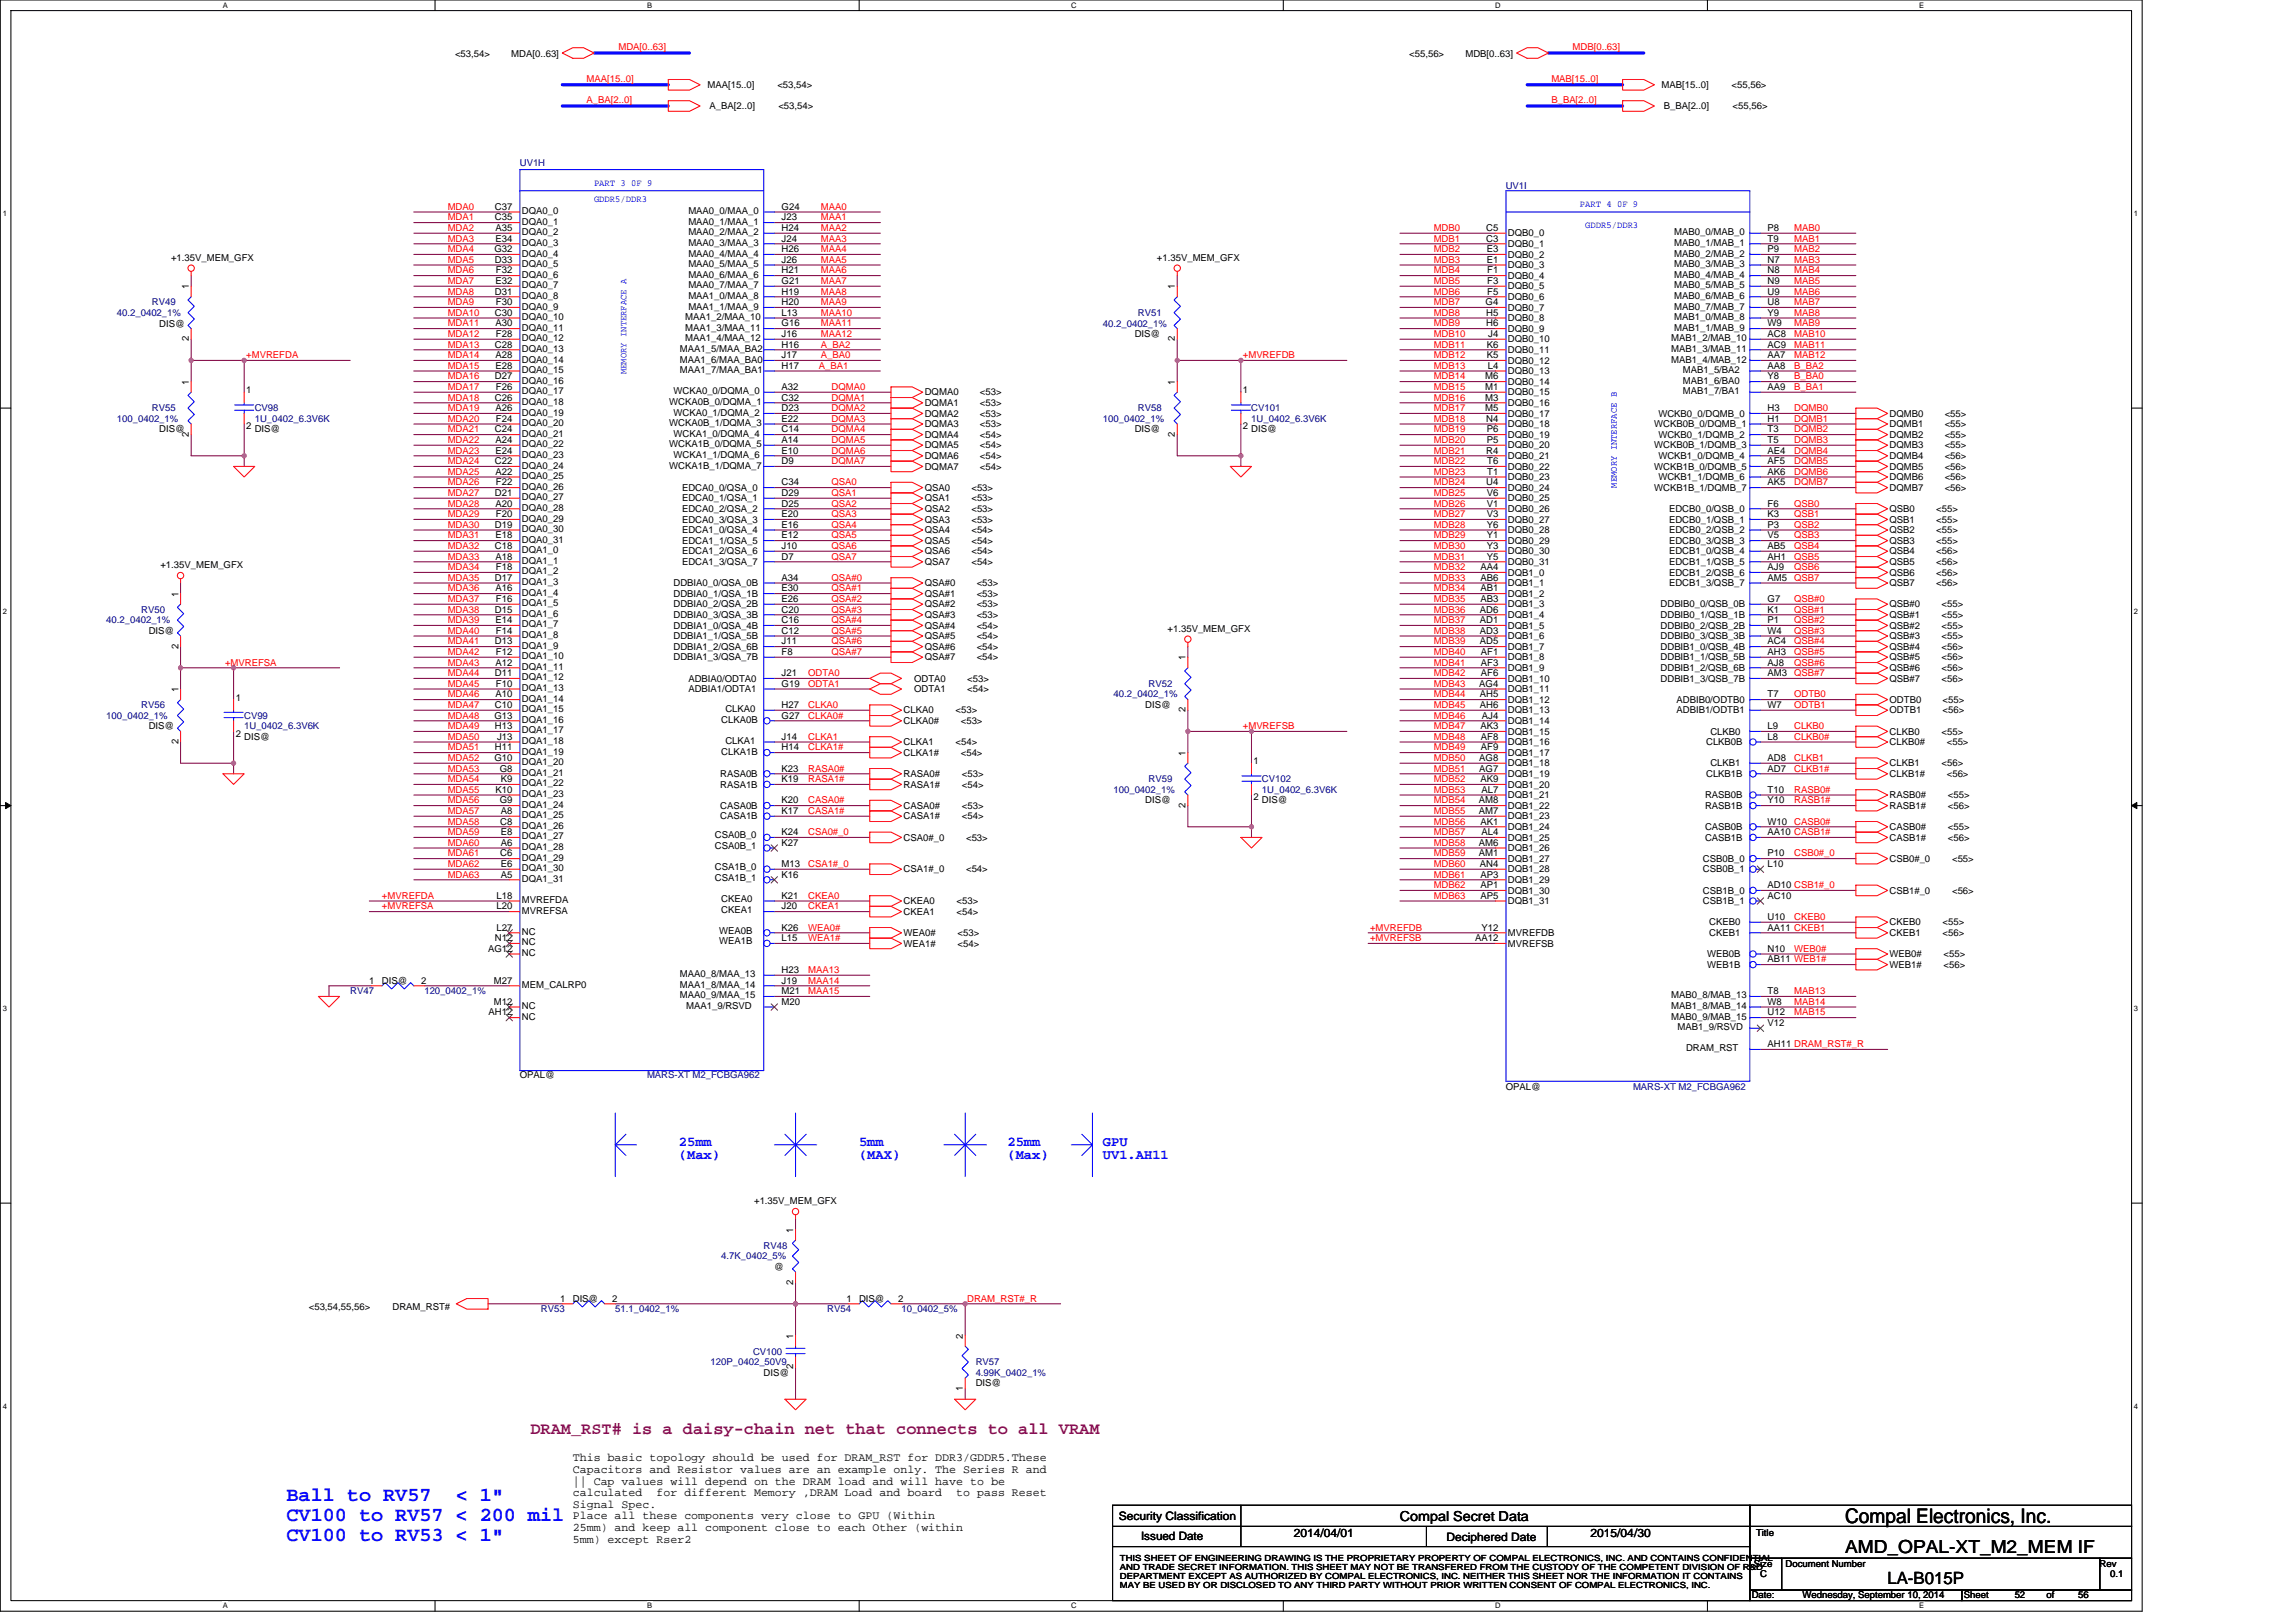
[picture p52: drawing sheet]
<svg xmlns="http://www.w3.org/2000/svg" width="297mm" height="210mm" viewBox="0 0 297 210" stroke-linecap="round" stroke-linejoin="round" font-family="sans-serif">
<defs><g id="words">
<g font-size="2.6" fill="#00f">
<text x="37.1" y="194.2">Ball to RV57</text>
<text x="37.1" y="196.8">CV100 to RV57 &lt; 200 mil</text>
<text x="59" y="194.2">&lt; 1&quot;</text>
<text x="37.1" y="199.4">CV100 to RV53 &lt; 1&quot;</text>
</g>
<text font-size="2.6" x="238.7" y="197.1">Compal Electronics, Inc.</text>
<text font-size="2.3" x="238.7" y="201">AMD_OPAL-XT_M2_MEM IF</text>
<text font-size="2.2" fill="#800080" x="68.6" y="185.6">DRAM_RST# is a daisy-chain net that connects to all VRAM</text>
<text font-size="2.2" x="244.2" y="205">LA-B015P</text>
<g font-size="1.8" fill="#00f">
<text x="87.8" y="148.2">25mm</text>
<text x="111.1" y="148.2">5mm</text>
<text x="130.3" y="148.2">25mm</text>
<text x="142.7" y="148.2">GPU</text>
<text x="87.8" y="150">(Max)</text>
<text x="111.1" y="150">(MAX)</text>
<text x="130.3" y="150">(Max)</text>
<text x="142.7" y="150">UV1.AH11</text>
</g>
<text font-size="1.8" x="181.1" y="196.8">Compal Secret Data</text>
<g font-size="1.5">
<text x="74.1" y="189.1">This basic topology should be used for DRAM_RST for DDR3/GDDR5.These</text>
<text x="74.1" y="190.6">Capacitors and Resistor values are an example only. The Series R and</text>
<text x="74.1" y="192.1">|| Cap values will depend on the DRAM load and will have to be</text>
<text x="74.1" y="193.6">calculated</text>
<text x="74.1" y="195.1">Signal Spec.</text>
<text x="74.1" y="196.6">Place all these components very close to GPU (Within</text>
<text x="84.9" y="193.6">for different Memory ,DRAM Load and board</text>
<text x="123.7" y="193.6">to pass Reset</text>
<text x="144.7" y="196.7">Security Classification</text>
<text x="74.1" y="198.1">25mm) and keep all component close to each Other (within</text>
<text x="74.1" y="199.6">5mm) except Rser2</text>
<text x="147.6" y="199.3">Issued Date</text>
<text x="167.4" y="198.9">2014/04/01</text>
<text x="187.1" y="199.4">Deciphered Date</text>
<text x="205.8" y="198.9">2015/04/30</text>
</g>
<g font-size="1.2">
<text x="58.9" y="7.4">&lt;53,54&gt;</text>
<text x="66.1" y="7.4">MDA[0..63]</text>
<text x="91.5" y="11.4">MAA[15..0]</text>
<text x="100.6" y="11.4">&lt;53,54&gt;</text>
<text x="182.3" y="7.4">&lt;55,56&gt;</text>
<text x="189.6" y="7.4">MDB[0..63]</text>
<text x="215" y="11.4">MAB[15..0]</text>
<text x="224" y="11.4">&lt;55,56&gt;</text>
<text x="91.8" y="14.1">A_BA[2..0]</text>
<text x="100.7" y="14.1">&lt;53,54&gt;</text>
<text x="215.2" y="14.1">B_BA[2..0]</text>
<text x="224.2" y="14.1">&lt;55,56&gt;</text>
<text x="64" y="28.5">C35</text>
<text x="64" y="27.2">C37</text>
<text x="64.1" y="29.9">A35</text>
<text x="67.5" y="29.1">DQA0_1</text>
<text x="67.5" y="27.7">DQA0_0</text>
<text x="89.1" y="29.1">MAA0_1/MAA_1</text>
<text x="89.1" y="27.7">MAA0_0/MAA_0</text>
<text x="101.1" y="29.9">H24</text>
<text x="101.1" y="28.5">J23</text>
<text x="101.1" y="27.2">G24</text>
<text x="192.3" y="29.9">C5</text>
<text x="228.7" y="29.9">P8</text>
<text x="22.1" y="33.8">+1.35V_MEM_GFX</text>
<text x="64" y="32.6">G32</text>
<text x="64" y="34">D33</text>
<text x="64.1" y="31.3">E34</text>
<text x="64.2" y="35.4">F32</text>
<text x="67.5" y="35.9">DQA0_6</text>
<text x="67.5" y="33.2">DQA0_4</text>
<text x="67.5" y="34.6">DQA0_5</text>
<text x="67.5" y="31.8">DQA0_3</text>
<text x="67.5" y="30.5">DQA0_2</text>
<text x="89.1" y="35.9">MAA0_6/MAA_6</text>
<text x="89.1" y="34.6">MAA0_5/MAA_5</text>
<text x="89.1" y="33.2">MAA0_4/MAA_4</text>
<text x="89.1" y="31.8">MAA0_3/MAA_3</text>
<text x="89.1" y="30.5">MAA0_2/MAA_2</text>
<text x="101.1" y="35.4">H21</text>
<text x="101.1" y="34">J26</text>
<text x="101.1" y="32.6">H26</text>
<text x="101.1" y="31.3">J24</text>
<text x="149.7" y="33.8">+1.35V_MEM_GFX</text>
<text x="192.3" y="31.3">C3</text>
<text x="192.3" y="34">E1</text>
<text x="192.3" y="32.6">E3</text>
<text x="192.4" y="35.4">F1</text>
<text x="195.1" y="32">DQB0_1</text>
<text x="195.1" y="30.6">DQB0_0</text>
<text x="195.1" y="34.7">DQB0_3</text>
<text x="195.1" y="33.3">DQB0_2</text>
<text x="216.6" y="35.9">MAB0_4/MAB_4</text>
<text x="216.6" y="34.6">MAB0_3/MAB_3</text>
<text x="216.6" y="33.2">MAB0_2/MAB_2</text>
<text x="216.6" y="31.8">MAB0_1/MAB_1</text>
<text x="216.6" y="30.5">MAB0_0/MAB_0</text>
<text x="228.7" y="35.4">N8</text>
<text x="228.7" y="34">N7</text>
<text x="228.7" y="32.6">P9</text>
<text x="228.7" y="31.3">T9</text>
<text x="24.4" y="37.4" transform="rotate(-90 24.4 37.4)">1</text>
<text x="64" y="40.9">C30</text>
<text x="64" y="38.1">D31</text>
<text x="64.1" y="36.8">E32</text>
<text x="64.2" y="39.5">F30</text>
<text x="67.5" y="40.1">DQA0_9</text>
<text x="67.5" y="41.4">DQA0_10</text>
<text x="67.5" y="38.7">DQA0_8</text>
<text x="67.5" y="37.3">DQA0_7</text>
<text x="88.6" y="41.4">MAA1_2/MAA_10</text>
<text x="89.1" y="40.1">MAA1_1/MAA_9</text>
<text x="89.1" y="38.7">MAA1_0/MAA_8</text>
<text x="89.1" y="37.3">MAA0_7/MAA_7</text>
<text x="101.1" y="40.9">L13</text>
<text x="101.1" y="39.5">H20</text>
<text x="101.1" y="38.1">H19</text>
<text x="101.1" y="36.8">G21</text>
<text x="152" y="37.4" transform="rotate(-90 152 37.4)">1</text>
<text x="192.2" y="39.5">G4</text>
<text x="192.3" y="40.9">H5</text>
<text x="192.4" y="38.1">F5</text>
<text x="192.4" y="36.8">F3</text>
<text x="195.1" y="41.6">DQB0_8</text>
<text x="195.1" y="38.8">DQB0_6</text>
<text x="195.1" y="37.5">DQB0_5</text>
<text x="195.1" y="36.1">DQB0_4</text>
<text x="195.1" y="40.2">DQB0_7</text>
<text x="216.6" y="41.4">MAB1_0/MAB_8</text>
<text x="216.6" y="40.1">MAB0_7/MAB_7</text>
<text x="216.6" y="38.7">MAB0_6/MAB_6</text>
<text x="216.6" y="37.3">MAB0_5/MAB_5</text>
<text x="228.7" y="40.9">Y9</text>
<text x="228.7" y="39.5">U8</text>
<text x="228.7" y="38.1">U9</text>
<text x="228.7" y="36.8">N9</text>
<text x="20.6" y="42.3">DIS@</text>
<text x="24.4" y="44.2" transform="rotate(-90 24.4 44.2)">2</text>
<text x="64" y="45">C28</text>
<text x="64.1" y="47.7">E28</text>
<text x="64.1" y="46.4">A28</text>
<text x="64.1" y="42.2">A30</text>
<text x="64.2" y="43.6">F28</text>
<text x="67.5" y="44.2">DQA0_12</text>
<text x="67.5" y="45.5">DQA0_13</text>
<text x="67.5" y="46.9">DQA0_14</text>
<text x="67.5" y="42.8">DQA0_11</text>
<text x="88" y="46.9">MAA1_6/MAA_BA0</text>
<text x="88" y="45.5">MAA1_5/MAA_BA2</text>
<text x="88.6" y="44.2">MAA1_4/MAA_12</text>
<text x="88.6" y="42.8">MAA1_3/MAA_11</text>
<text x="101.1" y="47.7">H17</text>
<text x="101.1" y="46.4">J17</text>
<text x="101.1" y="45">H16</text>
<text x="101.1" y="43.6">J16</text>
<text x="101.1" y="42.2">G16</text>
<text x="146.8" y="43.6">DIS@</text>
<text x="152" y="44.2" transform="rotate(-90 152 44.2)">2</text>
<text x="192.3" y="42.2">H6</text>
<text x="192.3" y="46.4">K5</text>
<text x="192.3" y="45">K6</text>
<text x="192.5" y="47.7">L4</text>
<text x="192.5" y="43.6">J4</text>
<text x="195.1" y="42.9">DQB0_9</text>
<text x="195.1" y="47.1">DQB0_12</text>
<text x="195.1" y="45.7">DQB0_11</text>
<text x="195.1" y="44.3">DQB0_10</text>
<text x="216.2" y="46.9">MAB1_4/MAB_12</text>
<text x="216.2" y="45.5">MAB1_3/MAB_11</text>
<text x="216.2" y="44.2">MAB1_2/MAB_10</text>
<text x="216.6" y="42.8">MAB1_1/MAB_9</text>
<text x="228.7" y="47.7">AA8</text>
<text x="228.7" y="46.4">AA7</text>
<text x="228.7" y="45">AC9</text>
<text x="228.7" y="43.6">AC8</text>
<text x="228.7" y="42.2">W9</text>
<text x="24.4" y="49.8" transform="rotate(-90 24.4 49.8)">1</text>
<text x="31.9" y="50.9">1</text>
<text x="64" y="51.8">C26</text>
<text x="64" y="49.1">D27</text>
<text x="64.1" y="53.2">A26</text>
<text x="64.2" y="50.5">F26</text>
<text x="67.5" y="51">DQA0_17</text>
<text x="67.5" y="52.4">DQA0_18</text>
<text x="67.5" y="49.7">DQA0_16</text>
<text x="67.5" y="53.8">DQA0_19</text>
<text x="67.5" y="48.3">DQA0_15</text>
<text x="86.6" y="52.4">WCKA0B_0/DQMA_1</text>
<text x="87.1" y="53.8">WCKA0_1/DQMA_2</text>
<text x="87.1" y="51">WCKA0_0/DQMA_0</text>
<text x="88" y="48.3">MAA1_7/MAA_BA1</text>
<text x="101.1" y="53.2">D23</text>
<text x="101.1" y="51.8">C32</text>
<text x="101.1" y="50.5">A32</text>
<text x="119.6" y="51.2">DQMA0</text>
<text x="119.6" y="52.5">DQMA1</text>
<text x="119.6" y="53.9">DQMA2</text>
<text x="126.8" y="51.2">&lt;53&gt;</text>
<text x="126.8" y="52.5">&lt;53&gt;</text>
<text x="126.8" y="53.9">&lt;53&gt;</text>
<text x="152" y="49.8" transform="rotate(-90 152 49.8)">1</text>
<text x="160.8" y="50.9">1</text>
<text x="192.1" y="53.2">M5</text>
<text x="192.1" y="51.8">M3</text>
<text x="192.1" y="50.5">M1</text>
<text x="192.1" y="49.1">M6</text>
<text x="195.1" y="48.4">DQB0_13</text>
<text x="195.1" y="53.9">DQB0_17</text>
<text x="195.1" y="52.5">DQB0_16</text>
<text x="195.1" y="51.2">DQB0_15</text>
<text x="195.1" y="49.8">DQB0_14</text>
<text x="214.6" y="53.9">WCKB0_0/DQMB_0</text>
<text x="217.7" y="51">MAB1_7/BA1</text>
<text x="217.7" y="49.7">MAB1_6/BA0</text>
<text x="217.7" y="48.3">MAB1_5/BA2</text>
<text x="228.7" y="53.2">H3</text>
<text x="228.7" y="50.5">AA9</text>
<text x="228.7" y="49.1">Y8</text>
<text x="244.5" y="53.9">DQMB0</text>
<text x="251.6" y="53.9">&lt;55&gt;</text>
<text x="20.6" y="56">DIS@</text>
<text x="24.4" y="56.5" transform="rotate(-90 24.4 56.5)">2</text>
<text x="31.9" y="55.6">2</text>
<text x="33" y="56">DIS@</text>
<text x="64" y="56">C24</text>
<text x="64.1" y="58.7">E24</text>
<text x="64.1" y="57.3">A24</text>
<text x="64.2" y="54.6">F24</text>
<text x="67.5" y="55.1">DQA0_20</text>
<text x="67.5" y="56.5">DQA0_21</text>
<text x="67.5" y="59.3">DQA0_23</text>
<text x="67.5" y="57.9">DQA0_22</text>
<text x="86.6" y="57.9">WCKA1B_0/DQMA_5</text>
<text x="86.6" y="55.1">WCKA0B_1/DQMA_3</text>
<text x="87.1" y="59.3">WCKA1_1/DQMA_6</text>
<text x="87.1" y="56.5">WCKA1_0/DQMA_4</text>
<text x="101.1" y="58.7">E10</text>
<text x="101.1" y="57.3">A14</text>
<text x="101.1" y="56">C14</text>
<text x="101.1" y="54.6">E22</text>
<text x="119.6" y="55.3">DQMA3</text>
<text x="119.6" y="56.7">DQMA4</text>
<text x="119.6" y="58">DQMA5</text>
<text x="119.6" y="59.4">DQMA6</text>
<text x="126.8" y="55.3">&lt;53&gt;</text>
<text x="126.8" y="56.7">&lt;54&gt;</text>
<text x="126.8" y="58">&lt;54&gt;</text>
<text x="126.8" y="59.4">&lt;54&gt;</text>
<text x="146.8" y="56">DIS@</text>
<text x="152" y="56.5" transform="rotate(-90 152 56.5)">2</text>
<text x="160.8" y="55.6">2</text>
<text x="161.9" y="56">DIS@</text>
<text x="192.3" y="58.7">R4</text>
<text x="192.3" y="54.6">N4</text>
<text x="192.3" y="57.3">P5</text>
<text x="192.3" y="56">P6</text>
<text x="195.1" y="59.4">DQB0_21</text>
<text x="195.1" y="55.3">DQB0_18</text>
<text x="195.1" y="58">DQB0_20</text>
<text x="195.1" y="56.7">DQB0_19</text>
<text x="214" y="58">WCKB0B_1/DQMB_3</text>
<text x="214" y="55.3">WCKB0B_0/DQMB_1</text>
<text x="214.6" y="59.4">WCKB1_0/DQMB_4</text>
<text x="214.6" y="56.7">WCKB0_1/DQMB_2</text>
<text x="228.7" y="58.7">AE4</text>
<text x="228.7" y="57.3">T5</text>
<text x="228.7" y="56">T3</text>
<text x="228.7" y="54.6">H1</text>
<text x="244.5" y="55.3">DQMB1</text>
<text x="244.5" y="56.7">DQMB2</text>
<text x="244.5" y="58">DQMB3</text>
<text x="244.5" y="59.4">DQMB4</text>
<text x="251.6" y="55.3">&lt;55&gt;</text>
<text x="251.6" y="56.7">&lt;55&gt;</text>
<text x="251.6" y="58">&lt;55&gt;</text>
<text x="251.6" y="59.4">&lt;56&gt;</text>
<text x="64" y="64.2">D21</text>
<text x="64" y="60.1">C22</text>
<text x="64.1" y="65.6">A20</text>
<text x="64.1" y="61.4">A22</text>
<text x="64.2" y="62.8">F22</text>
<text x="67.5" y="63.4">DQA0_26</text>
<text x="67.5" y="64.7">DQA0_27</text>
<text x="67.5" y="60.6">DQA0_24</text>
<text x="67.5" y="62">DQA0_25</text>
<text x="86.6" y="60.6">WCKA1B_1/DQMA_7</text>
<text x="88.2" y="64.9">EDCA0_1/QSA_1</text>
<text x="88.2" y="63.5">EDCA0_0/QSA_0</text>
<text x="101.1" y="65.6">D25</text>
<text x="101.1" y="64.2">D29</text>
<text x="101.1" y="62.8">C34</text>
<text x="101.1" y="60.1">D9</text>
<text x="119.6" y="60.8">DQMA7</text>
<text x="119.6" y="63.5">QSA0</text>
<text x="119.6" y="64.9">QSA1</text>
<text x="125.7" y="63.5">&lt;53&gt;</text>
<text x="125.7" y="64.9">&lt;53&gt;</text>
<text x="126.8" y="60.8">&lt;54&gt;</text>
<text x="192.3" y="62.8">U4</text>
<text x="192.3" y="65.6">V1</text>
<text x="192.3" y="64.2">V6</text>
<text x="192.4" y="61.4">T1</text>
<text x="192.4" y="60.1">T6</text>
<text x="195.1" y="63.5">DQB0_24</text>
<text x="195.1" y="64.9">DQB0_25</text>
<text x="195.1" y="62.1">DQB0_23</text>
<text x="195.1" y="60.8">DQB0_22</text>
<text x="214" y="63.5">WCKB1B_1/DQMB_7</text>
<text x="214" y="60.8">WCKB1B_0/DQMB_5</text>
<text x="214.6" y="62.1">WCKB1_1/DQMB_6</text>
<text x="228.7" y="65.6">F6</text>
<text x="228.7" y="62.8">AK5</text>
<text x="228.7" y="61.4">AK6</text>
<text x="228.7" y="60.1">AF5</text>
<text x="244.5" y="60.8">DQMB5</text>
<text x="244.5" y="62.1">DQMB6</text>
<text x="244.5" y="63.5">DQMB7</text>
<text x="251.6" y="60.8">&lt;56&gt;</text>
<text x="251.6" y="62.1">&lt;56&gt;</text>
<text x="251.6" y="63.5">&lt;56&gt;</text>
<text x="64" y="71">C18</text>
<text x="64" y="68.3">D19</text>
<text x="64.1" y="69.7">E18</text>
<text x="64.2" y="66.9">F20</text>
<text x="67.5" y="67.5">DQA0_29</text>
<text x="67.5" y="71.6">DQA1_0</text>
<text x="67.5" y="68.9">DQA0_30</text>
<text x="67.5" y="70.2">DQA0_31</text>
<text x="67.5" y="66.1">DQA0_28</text>
<text x="88.2" y="71.7">EDCA1_2/QSA_6</text>
<text x="88.2" y="70.4">EDCA1_1/QSA_5</text>
<text x="88.2" y="69">EDCA1_0/QSA_4</text>
<text x="88.2" y="67.6">EDCA0_3/QSA_3</text>
<text x="88.2" y="66.3">EDCA0_2/QSA_2</text>
<text x="101.1" y="71">J10</text>
<text x="101.1" y="69.7">E12</text>
<text x="101.1" y="68.3">E16</text>
<text x="101.1" y="66.9">E20</text>
<text x="119.6" y="66.3">QSA2</text>
<text x="119.6" y="67.6">QSA3</text>
<text x="119.6" y="69">QSA4</text>
<text x="119.6" y="70.4">QSA5</text>
<text x="119.6" y="71.7">QSA6</text>
<text x="125.7" y="66.3">&lt;53&gt;</text>
<text x="125.7" y="67.6">&lt;53&gt;</text>
<text x="125.7" y="69">&lt;54&gt;</text>
<text x="125.7" y="70.4">&lt;54&gt;</text>
<text x="125.7" y="71.7">&lt;54&gt;</text>
<text x="192.3" y="71">Y3</text>
<text x="192.3" y="69.7">Y1</text>
<text x="192.3" y="68.3">Y6</text>
<text x="192.3" y="66.9">V3</text>
<text x="195.1" y="71.7">DQB0_30</text>
<text x="195.1" y="70.4">DQB0_29</text>
<text x="195.1" y="69">DQB0_28</text>
<text x="195.1" y="67.6">DQB0_27</text>
<text x="195.1" y="66.3">DQB0_26</text>
<text x="215.9" y="71.7">EDCB1_0/QSB_4</text>
<text x="215.9" y="70.4">EDCB0_3/QSB_3</text>
<text x="215.9" y="69">EDCB0_2/QSB_2</text>
<text x="215.9" y="67.6">EDCB0_1/QSB_1</text>
<text x="215.9" y="66.3">EDCB0_0/QSB_0</text>
<text x="228.7" y="71">AB5</text>
<text x="228.7" y="69.7">V5</text>
<text x="228.7" y="68.3">P3</text>
<text x="228.7" y="66.9">K3</text>
<text x="244.5" y="66.3">QSB0</text>
<text x="244.5" y="67.6">QSB1</text>
<text x="244.5" y="69">QSB2</text>
<text x="244.5" y="70.4">QSB3</text>
<text x="244.5" y="71.7">QSB4</text>
<text x="250.5" y="66.3">&lt;55&gt;</text>
<text x="250.5" y="67.6">&lt;55&gt;</text>
<text x="250.5" y="69">&lt;55&gt;</text>
<text x="250.5" y="70.4">&lt;55&gt;</text>
<text x="250.5" y="71.7">&lt;56&gt;</text>
<text x="20.8" y="73.5">+1.35V_MEM_GFX</text>
<text x="23.1" y="77.2" transform="rotate(-90 23.1 77.2)">1</text>
<text x="64" y="75.2">D17</text>
<text x="64.1" y="76.5">A16</text>
<text x="64.1" y="72.4">A18</text>
<text x="64.2" y="77.9">F16</text>
<text x="64.2" y="73.8">F18</text>
<text x="67.5" y="74.3">DQA1_2</text>
<text x="67.5" y="75.7">DQA1_3</text>
<text x="67.5" y="77.1">DQA1_4</text>
<text x="67.5" y="73">DQA1_1</text>
<text x="87.1" y="77.2">DDBIA0_1/QSA_1B</text>
<text x="87.1" y="75.9">DDBIA0_0/QSA_0B</text>
<text x="88.2" y="73.1">EDCA1_3/QSA_7</text>
<text x="101.1" y="77.9">E26</text>
<text x="101.1" y="76.5">E30</text>
<text x="101.1" y="75.2">A34</text>
<text x="101.1" y="72.4">D7</text>
<text x="119.6" y="73.1">QSA7</text>
<text x="119.6" y="75.9">QSA#0</text>
<text x="119.6" y="77.2">QSA#1</text>
<text x="125.7" y="73.1">&lt;54&gt;</text>
<text x="126.4" y="75.9">&lt;53&gt;</text>
<text x="126.4" y="77.2">&lt;53&gt;</text>
<text x="191.5" y="77.9">AB3</text>
<text x="191.5" y="76.5">AB1</text>
<text x="191.5" y="75.2">AB6</text>
<text x="191.5" y="73.8">AA4</text>
<text x="192.3" y="72.4">Y5</text>
<text x="195.1" y="73.1">DQB0_31</text>
<text x="195.1" y="77.2">DQB1_2</text>
<text x="195.1" y="75.9">DQB1_1</text>
<text x="195.1" y="74.5">DQB1_0</text>
<text x="215.9" y="75.9">EDCB1_3/QSB_7</text>
<text x="215.9" y="74.5">EDCB1_2/QSB_6</text>
<text x="215.9" y="73.1">EDCB1_1/QSB_5</text>
<text x="228.7" y="77.9">G7</text>
<text x="228.7" y="75.2">AM5</text>
<text x="228.7" y="73.8">AJ9</text>
<text x="228.7" y="72.4">AH1</text>
<text x="244.5" y="73.1">QSB5</text>
<text x="244.5" y="74.5">QSB6</text>
<text x="244.5" y="75.9">QSB7</text>
<text x="250.5" y="73.1">&lt;56&gt;</text>
<text x="250.5" y="74.5">&lt;56&gt;</text>
<text x="250.5" y="75.9">&lt;56&gt;</text>
<text x="19.2" y="82">DIS@</text>
<text x="23.1" y="83.9" transform="rotate(-90 23.1 83.9)">2</text>
<text x="64" y="83.4">D13</text>
<text x="64" y="79.3">D15</text>
<text x="64.1" y="80.6">E14</text>
<text x="64.2" y="82">F14</text>
<text x="67.5" y="82.6">DQA1_8</text>
<text x="67.5" y="78.5">DQA1_5</text>
<text x="67.5" y="83.9">DQA1_9</text>
<text x="67.5" y="79.8">DQA1_6</text>
<text x="67.5" y="81.2">DQA1_7</text>
<text x="87.1" y="82.7">DDBIA1_1/QSA_5B</text>
<text x="87.1" y="81.3">DDBIA1_0/QSA_4B</text>
<text x="87.1" y="80">DDBIA0_3/QSA_3B</text>
<text x="87.1" y="78.6">DDBIA0_2/QSA_2B</text>
<text x="101.1" y="83.4">J11</text>
<text x="101.1" y="82">C12</text>
<text x="101.1" y="80.6">C16</text>
<text x="101.1" y="79.3">C20</text>
<text x="119.6" y="78.6">QSA#2</text>
<text x="119.6" y="80">QSA#3</text>
<text x="119.6" y="81.3">QSA#4</text>
<text x="119.6" y="82.7">QSA#5</text>
<text x="126.4" y="78.6">&lt;53&gt;</text>
<text x="126.4" y="80">&lt;53&gt;</text>
<text x="126.4" y="81.3">&lt;54&gt;</text>
<text x="126.4" y="82.7">&lt;54&gt;</text>
<text x="151.1" y="81.8">+1.35V_MEM_GFX</text>
<text x="191.5" y="83.4">AD5</text>
<text x="191.5" y="82">AD3</text>
<text x="191.5" y="80.6">AD1</text>
<text x="191.5" y="79.3">AD6</text>
<text x="195.1" y="82.7">DQB1_6</text>
<text x="195.1" y="81.3">DQB1_5</text>
<text x="195.1" y="80">DQB1_4</text>
<text x="195.1" y="78.6">DQB1_3</text>
<text x="214.8" y="82.7">DDBIB0_3/QSB_3B</text>
<text x="214.8" y="81.3">DDBIB0_2/QSB_2B</text>
<text x="214.8" y="80">DDBIB0_1/QSB_1B</text>
<text x="214.8" y="78.6">DDBIB0_0/QSB_0B</text>
<text x="228.7" y="83.4">AC4</text>
<text x="228.7" y="82">W4</text>
<text x="228.7" y="80.6">P1</text>
<text x="228.7" y="79.3">K1</text>
<text x="244.5" y="78.6">QSB#0</text>
<text x="244.5" y="80">QSB#1</text>
<text x="244.5" y="81.3">QSB#2</text>
<text x="244.5" y="82.7">QSB#3</text>
<text x="251.2" y="78.6">&lt;55&gt;</text>
<text x="251.2" y="80">&lt;55&gt;</text>
<text x="251.2" y="81.3">&lt;55&gt;</text>
<text x="251.2" y="82.7">&lt;55&gt;</text>
<text x="23.1" y="89.6" transform="rotate(-90 23.1 89.6)">1</text>
<text x="64" y="87.5">D11</text>
<text x="64.1" y="86.1">A12</text>
<text x="64.2" y="88.9">F10</text>
<text x="64.2" y="84.8">F12</text>
<text x="67.5" y="89.4">DQA1_13</text>
<text x="67.5" y="85.3">DQA1_10</text>
<text x="67.5" y="88.1">DQA1_12</text>
<text x="67.5" y="86.7">DQA1_11</text>
<text x="87.1" y="85.5">DDBIA1_3/QSA_7B</text>
<text x="87.1" y="84.1">DDBIA1_2/QSA_6B</text>
<text x="89.1" y="89.6">ADBIA1/ODTA1</text>
<text x="89.1" y="88.2">ADBIA0/ODTA0</text>
<text x="101.1" y="88.9">G19</text>
<text x="101.1" y="87.5">J21</text>
<text x="101.1" y="84.8">F8</text>
<text x="118.3" y="88.2">ODTA0</text>
<text x="118.3" y="89.6">ODTA1</text>
<text x="119.6" y="84.1">QSA#6</text>
<text x="119.6" y="85.5">QSA#7</text>
<text x="125.1" y="88.2">&lt;53&gt;</text>
<text x="125.1" y="89.6">&lt;54&gt;</text>
<text x="126.4" y="84.1">&lt;54&gt;</text>
<text x="126.4" y="85.5">&lt;54&gt;</text>
<text x="153.4" y="85.5" transform="rotate(-90 153.4 85.5)">1</text>
<text x="191.4" y="88.9">AG4</text>
<text x="191.6" y="87.5">AF6</text>
<text x="191.6" y="86.1">AF3</text>
<text x="191.6" y="84.8">AF1</text>
<text x="195.1" y="89.6">DQB1_11</text>
<text x="195.1" y="84.1">DQB1_7</text>
<text x="195.1" y="88.2">DQB1_10</text>
<text x="195.1" y="86.8">DQB1_9</text>
<text x="195.1" y="85.5">DQB1_8</text>
<text x="214.8" y="88.2">DDBIB1_3/QSB_7B</text>
<text x="214.8" y="86.8">DDBIB1_2/QSB_6B</text>
<text x="214.8" y="85.5">DDBIB1_1/QSB_5B</text>
<text x="214.8" y="84.1">DDBIB1_0/QSB_4B</text>
<text x="228.7" y="87.5">AM3</text>
<text x="228.7" y="86.1">AJ8</text>
<text x="228.7" y="84.8">AH3</text>
<text x="244.5" y="84.1">QSB#4</text>
<text x="244.5" y="85.5">QSB#5</text>
<text x="244.5" y="86.8">QSB#6</text>
<text x="244.5" y="88.2">QSB#7</text>
<text x="251.2" y="84.1">&lt;56&gt;</text>
<text x="251.2" y="85.5">&lt;56&gt;</text>
<text x="251.2" y="86.8">&lt;56&gt;</text>
<text x="251.2" y="88.2">&lt;56&gt;</text>
<text x="19.2" y="94.4">DIS@</text>
<text x="30.5" y="90.7">1</text>
<text x="30.5" y="95.3">2</text>
<text x="31.6" y="95.7">DIS@</text>
<text x="64" y="93">G13</text>
<text x="64" y="94.4">H13</text>
<text x="64" y="91.6">C10</text>
<text x="64.1" y="90.2">A10</text>
<text x="64.3" y="95.7">J13</text>
<text x="67.5" y="93.5">DQA1_16</text>
<text x="67.5" y="94.9">DQA1_17</text>
<text x="67.5" y="92.2">DQA1_15</text>
<text x="67.5" y="90.8">DQA1_14</text>
<text x="93.3" y="93.5">CLKA0B</text>
<text x="93.9" y="92.2">CLKA0</text>
<text x="101.1" y="95.7">J14</text>
<text x="101.1" y="93">G27</text>
<text x="101.1" y="91.6">H27</text>
<text x="116.9" y="92.3">CLKA0</text>
<text x="116.9" y="93.7">CLKA0#</text>
<text x="123.6" y="92.3">&lt;53&gt;</text>
<text x="124.3" y="93.7">&lt;53&gt;</text>
<text x="148.2" y="91.6">DIS@</text>
<text x="153.4" y="92.2" transform="rotate(-90 153.4 92.2)">2</text>
<text x="191.5" y="91.6">AH6</text>
<text x="191.5" y="90.2">AH5</text>
<text x="191.5" y="94.4">AK3</text>
<text x="191.6" y="95.7">AF8</text>
<text x="191.7" y="93">AJ4</text>
<text x="195.1" y="92.3">DQB1_13</text>
<text x="195.1" y="90.9">DQB1_12</text>
<text x="195.1" y="95.1">DQB1_15</text>
<text x="195.1" y="93.7">DQB1_14</text>
<text x="216.9" y="92.3">ADBIB1/ODTB1</text>
<text x="216.9" y="90.9">ADBIB0/ODTB0</text>
<text x="221.3" y="95.1">CLKB0</text>
<text x="228.7" y="95.7">L8</text>
<text x="228.7" y="94.4">L9</text>
<text x="228.7" y="91.6">W7</text>
<text x="228.7" y="90.2">T7</text>
<text x="244.5" y="95.1">CLKB0</text>
<text x="244.5" y="92.3">ODTB1</text>
<text x="244.5" y="90.9">ODTB0</text>
<text x="251.2" y="95.1">&lt;55&gt;</text>
<text x="251.3" y="92.3">&lt;56&gt;</text>
<text x="251.3" y="90.9">&lt;55&gt;</text>
<text x="23.1" y="96.3" transform="rotate(-90 23.1 96.3)">2</text>
<text x="64" y="98.5">G10</text>
<text x="64" y="97.1">H11</text>
<text x="64.6" y="99.8">G8</text>
<text x="64.8" y="101.2">K9</text>
<text x="67.5" y="100.4">DQA1_21</text>
<text x="67.5" y="96.3">DQA1_18</text>
<text x="67.5" y="101.8">DQA1_22</text>
<text x="67.5" y="99">DQA1_20</text>
<text x="67.5" y="97.7">DQA1_19</text>
<text x="93.2" y="101.9">RASA1B</text>
<text x="93.2" y="100.5">RASA0B</text>
<text x="93.3" y="97.7">CLKA1B</text>
<text x="93.9" y="96.3">CLKA1</text>
<text x="101.1" y="101.2">K19</text>
<text x="101.1" y="99.8">K23</text>
<text x="101.1" y="97.1">H14</text>
<text x="116.9" y="100.5">RASA0#</text>
<text x="116.9" y="101.9">RASA1#</text>
<text x="116.9" y="96.4">CLKA1</text>
<text x="116.9" y="97.8">CLKA1#</text>
<text x="123.6" y="96.4">&lt;54&gt;</text>
<text x="124.3" y="97.8">&lt;54&gt;</text>
<text x="124.4" y="100.5">&lt;53&gt;</text>
<text x="124.4" y="101.9">&lt;54&gt;</text>
<text x="153.4" y="97.8" transform="rotate(-90 153.4 97.8)">1</text>
<text x="162.2" y="98.9">1</text>
<text x="191.4" y="99.8">AG7</text>
<text x="191.4" y="98.5">AG8</text>
<text x="191.5" y="101.2">AK9</text>
<text x="191.6" y="97.1">AF9</text>
<text x="195.1" y="100.5">DQB1_19</text>
<text x="195.1" y="99.2">DQB1_18</text>
<text x="195.1" y="101.9">DQB1_20</text>
<text x="195.1" y="97.8">DQB1_17</text>
<text x="195.1" y="96.4">DQB1_16</text>
<text x="220.7" y="100.5">CLKB1B</text>
<text x="220.7" y="96.4">CLKB0B</text>
<text x="221.3" y="99.2">CLKB1</text>
<text x="228.7" y="99.8">AD7</text>
<text x="228.7" y="98.5">AD8</text>
<text x="244.5" y="99.2">CLKB1</text>
<text x="244.5" y="100.5">CLKB1#</text>
<text x="244.5" y="96.4">CLKB0#</text>
<text x="251.2" y="99.2">&lt;56&gt;</text>
<text x="251.9" y="100.5">&lt;56&gt;</text>
<text x="251.9" y="96.4">&lt;55&gt;</text>
<text x="64.1" y="102.6">K10</text>
<text x="64.6" y="104">G9</text>
<text x="64.7" y="106.7">C8</text>
<text x="64.8" y="105.3">A8</text>
<text x="67.5" y="104.5">DQA1_24</text>
<text x="67.5" y="107.3">DQA1_26</text>
<text x="67.5" y="105.9">DQA1_25</text>
<text x="67.5" y="103.1">DQA1_23</text>
<text x="93.2" y="106">CASA1B</text>
<text x="93.2" y="104.7">CASA0B</text>
<text x="101.1" y="105.3">K17</text>
<text x="101.1" y="104">K20</text>
<text x="116.9" y="104.7">CASA0#</text>
<text x="116.9" y="106">CASA1#</text>
<text x="124.4" y="104.7">&lt;53&gt;</text>
<text x="124.4" y="106">&lt;54&gt;</text>
<text x="148.2" y="104">DIS@</text>
<text x="153.4" y="104.5" transform="rotate(-90 153.4 104.5)">2</text>
<text x="162.2" y="103.6">2</text>
<text x="163.3" y="104">DIS@</text>
<text x="191.3" y="105.3">AM7</text>
<text x="191.3" y="104">AM8</text>
<text x="191.5" y="106.7">AK1</text>
<text x="191.7" y="102.6">AL7</text>
<text x="195.1" y="106">DQB1_23</text>
<text x="195.1" y="104.7">DQB1_22</text>
<text x="195.1" y="107.4">DQB1_24</text>
<text x="195.1" y="103.3">DQB1_21</text>
<text x="220.6" y="107.4">CASB0B</text>
<text x="220.6" y="104.7">RASB1B</text>
<text x="220.6" y="103.3">RASB0B</text>
<text x="228.7" y="106.7">W10</text>
<text x="228.7" y="104">Y10</text>
<text x="228.7" y="102.6">T10</text>
<text x="244.5" y="103.3">RASB0#</text>
<text x="244.5" y="107.4">CASB0#</text>
<text x="244.5" y="104.7">RASB1#</text>
<text x="252" y="103.3">&lt;55&gt;</text>
<text x="252" y="107.4">&lt;55&gt;</text>
<text x="252" y="104.7">&lt;56&gt;</text>
<text x="64.7" y="110.8">C6</text>
<text x="64.8" y="113.6">A5</text>
<text x="64.8" y="112.2">E6</text>
<text x="64.8" y="109.4">A6</text>
<text x="64.8" y="108.1">E8</text>
<text x="67.5" y="111.4">DQA1_29</text>
<text x="67.5" y="112.8">DQA1_30</text>
<text x="67.5" y="110">DQA1_28</text>
<text x="67.5" y="108.6">DQA1_27</text>
<text x="92.5" y="114">CSA1B_1</text>
<text x="92.5" y="112.6">CSA1B_0</text>
<text x="92.5" y="109.9">CSA0B_1</text>
<text x="92.5" y="108.5">CSA0B_0</text>
<text x="101.1" y="113.6">K16</text>
<text x="101.1" y="112.2">M13</text>
<text x="101.1" y="109.4">K27</text>
<text x="101.1" y="108.1">K24</text>
<text x="116.9" y="112.9">CSA1#_0</text>
<text x="116.9" y="108.8">CSA0#_0</text>
<text x="125" y="112.9">&lt;54&gt;</text>
<text x="125" y="108.8">&lt;53&gt;</text>
<text x="191.3" y="110.8">AM1</text>
<text x="191.3" y="109.4">AM6</text>
<text x="191.5" y="112.2">AN4</text>
<text x="191.5" y="113.6">AP3</text>
<text x="191.7" y="108.1">AL4</text>
<text x="195.1" y="111.5">DQB1_27</text>
<text x="195.1" y="110.1">DQB1_26</text>
<text x="195.1" y="112.9">DQB1_28</text>
<text x="195.1" y="108.8">DQB1_25</text>
<text x="220.3" y="112.9">CSB0B_1</text>
<text x="220.3" y="111.5">CSB0B_0</text>
<text x="220.6" y="108.8">CASB1B</text>
<text x="228.7" y="112.2">L10</text>
<text x="228.7" y="110.8">P10</text>
<text x="228.7" y="108.1">AA10 CASB1#</text>
<text x="244.5" y="111.5">CSB0#_0</text>
<text x="244.5" y="108.8">CASB1#</text>
<text x="252" y="108.8">&lt;56&gt;</text>
<text x="252.6" y="111.5">&lt;55&gt;</text>
<text x="64.2" y="117.7">L20</text>
<text x="64.2" y="116.3">L18</text>
<text x="67.5" y="118.2">MVREFSA</text>
<text x="67.5" y="116.9">MVREFDA</text>
<text x="67.5" y="114.1">DQA1_31</text>
<text x="93.3" y="118.1">CKEA1</text>
<text x="93.3" y="116.7">CKEA0</text>
<text x="101.1" y="117.7">J20</text>
<text x="101.1" y="116.3">K21</text>
<text x="116.9" y="117">CKEA0</text>
<text x="116.9" y="118.4">CKEA1</text>
<text x="123.8" y="117">&lt;53&gt;</text>
<text x="123.8" y="118.4">&lt;54&gt;</text>
<text x="191.5" y="116.3">AP5</text>
<text x="191.5" y="114.9">AP1</text>
<text x="195.1" y="117">DQB1_31</text>
<text x="195.1" y="115.6">DQB1_30</text>
<text x="195.1" y="114.3">DQB1_29</text>
<text x="220.3" y="117">CSB1B_1</text>
<text x="220.3" y="115.6">CSB1B_0</text>
<text x="221.1" y="119.7">CKEB0</text>
<text x="228.7" y="119">U10</text>
<text x="228.7" y="116.3">AC10</text>
<text x="228.7" y="114.9">AD10 CSB1#_0</text>
<text x="244.5" y="119.7">CKEB0</text>
<text x="244.5" y="115.6">CSB1#_0</text>
<text x="251.3" y="119.7">&lt;55&gt;</text>
<text x="252.6" y="115.6">&lt;56&gt;</text>
<text x="63.1" y="123.2">AG12</text>
<text x="64" y="121.8">N12</text>
<text x="64.2" y="120.4">L27</text>
<text x="67.5" y="121">NC</text>
<text x="67.5" y="123.7">NC</text>
<text x="67.5" y="122.4">NC</text>
<text x="93" y="122.2">WEA1B</text>
<text x="93" y="120.8">WEA0B</text>
<text x="101.1" y="125.9">H23</text>
<text x="101.1" y="121.8">L15</text>
<text x="101.1" y="120.4">K26</text>
<text x="116.9" y="121.1">WEA0#</text>
<text x="116.9" y="122.5">WEA1#</text>
<text x="123.9" y="121.1">&lt;53&gt;</text>
<text x="123.9" y="122.5">&lt;54&gt;</text>
<text x="190.8" y="121.8">AA12</text>
<text x="191.7" y="120.4">Y12</text>
<text x="195.1" y="122.5">MVREFSB</text>
<text x="195.1" y="121.1">MVREFDB</text>
<text x="220.9" y="125.2">WEB1B</text>
<text x="220.9" y="123.9">WEB0B</text>
<text x="221.1" y="121.1">CKEB1</text>
<text x="228.7" y="124.5">AB11 WEB1#</text>
<text x="228.7" y="123.2">N10</text>
<text x="228.7" y="120.4">AA11 CKEB1</text>
<text x="244.5" y="123.9">WEB0#</text>
<text x="244.5" y="121.1">CKEB1</text>
<text x="244.5" y="125.2">WEB1#</text>
<text x="251.3" y="121.1">&lt;56&gt;</text>
<text x="251.5" y="123.9">&lt;55&gt;</text>
<text x="251.5" y="125.2">&lt;56&gt;</text>
<text x="47.8" y="127.3">1</text>
<text x="49.4" y="127.3">DIS@</text>
<text x="54.5" y="127.3">2</text>
<text x="63.2" y="131.4">AH12</text>
<text x="63.9" y="130">M12</text>
<text x="63.9" y="127.3">M27</text>
<text x="67.5" y="130.6">NC</text>
<text x="67.5" y="127.8">MEM_CALRP0</text>
<text x="67.5" y="132">NC</text>
<text x="88" y="129.2">MAA0_9/MAA_15</text>
<text x="88" y="127.8">MAA1_8/MAA_14</text>
<text x="88" y="126.5">MAA0_8/MAA_13</text>
<text x="88.8" y="130.6">MAA1_9/RSVD</text>
<text x="101.1" y="130">M20</text>
<text x="101.1" y="128.7">M21</text>
<text x="101.1" y="127.3">J19</text>
<text x="216.2" y="132">MAB0_9/MAB_15</text>
<text x="216.2" y="130.6">MAB1_8/MAB_14</text>
<text x="216.2" y="129.2">MAB0_8/MAB_13</text>
<text x="228.7" y="131.4">U12</text>
<text x="228.7" y="130">W8</text>
<text x="228.7" y="128.7">T8</text>
<text x="217" y="133.3">MAB1_9/RSVD</text>
<text x="218.1" y="136.1">DRAM_RST</text>
<text x="228.7" y="135.5">AH11 DRAM_RST#_R</text>
<text x="228.7" y="132.8">V12</text>
<text x="67.2" y="139.5">OPAL@</text>
<text x="194.8" y="141">OPAL@</text>
<text x="97.6" y="155.8">+1.35V_MEM_GFX</text>
<text x="102.6" y="159.5" transform="rotate(-90 102.6 159.5)">1</text>
<text x="100.2" y="164.3">@</text>
<text x="102.6" y="166.2" transform="rotate(-90 102.6 166.2)">2</text>
<text x="40" y="169.5">&lt;53,54,55,56&gt;</text>
<text x="50.8" y="169.5">DRAM_RST#</text>
<text x="72.5" y="168.4">1</text>
<text x="74.1" y="168.4">DIS@</text>
<text x="79.2" y="168.4">2</text>
<text x="102.6" y="173.2" transform="rotate(-90 102.6 173.2)">1</text>
<text x="109.5" y="168.4">1</text>
<text x="111.1" y="168.4">DIS@</text>
<text x="116.2" y="168.4">2</text>
<text x="124.6" y="173.2" transform="rotate(-90 124.6 173.2)">2</text>
<text x="98.8" y="178">DIS@</text>
<text x="102.6" y="177.2" transform="rotate(-90 102.6 177.2)">2</text>
<text x="124.6" y="180" transform="rotate(-90 124.6 180)">1</text>
<text x="126.2" y="179.4">DIS@</text>
<text x="226.9" y="202.7">Size</text>
<text x="227.2" y="198.8">Title</text>
<text x="231" y="202.7">Document Number</text>
<text x="271.6" y="202.7">Rev</text>
<text x="226.6" y="206.8">Date:</text>
<text x="227.7" y="204.1">C</text>
<text x="233.2" y="206.8">Wednesday, September 10, 2014</text>
<text x="254.1" y="206.8">Sheet</text>
<text x="260.6" y="206.8">52</text>
<text x="264.8" y="206.8">of</text>
<text x="268.9" y="206.8">56</text>
<text x="273" y="204.1">0.1</text>
</g>
<g font-size="1.2" fill="#f00">
<text x="75.9" y="10.6">MAA[15..0]</text>
<text x="80" y="6.4">MDA[0..63]</text>
<text x="200.7" y="10.6">MAB[15..0]</text>
<text x="203.4" y="6.4">MDB[0..63]</text>
<text x="75.9" y="13.3">A_BA[2..0]</text>
<text x="200.7" y="13.3">B_BA[2..0]</text>
<text x="57.9" y="27.2">MDA0</text>
<text x="57.9" y="28.5">MDA1</text>
<text x="57.9" y="29.9">MDA2</text>
<text x="106.2" y="28.5">MAA1</text>
<text x="106.2" y="29.9">MAA2</text>
<text x="106.2" y="27.2">MAA0</text>
<text x="185.5" y="29.9">MDB0</text>
<text x="232.1" y="29.9">MAB0</text>
<text x="57.9" y="31.3">MDA3</text>
<text x="57.9" y="32.6">MDA4</text>
<text x="57.9" y="34">MDA5</text>
<text x="57.9" y="35.4">MDA6</text>
<text x="106.2" y="31.3">MAA3</text>
<text x="106.2" y="32.6">MAA4</text>
<text x="106.2" y="34">MAA5</text>
<text x="106.2" y="35.4">MAA6</text>
<text x="185.5" y="31.3">MDB1</text>
<text x="185.5" y="32.6">MDB2</text>
<text x="185.5" y="34">MDB3</text>
<text x="185.5" y="35.4">MDB4</text>
<text x="232.1" y="31.3">MAB1</text>
<text x="232.1" y="32.6">MAB2</text>
<text x="232.1" y="34">MAB3</text>
<text x="232.1" y="35.4">MAB4</text>
<text x="57.9" y="40.9">MDA10</text>
<text x="57.9" y="36.8">MDA7</text>
<text x="57.9" y="38.1">MDA8</text>
<text x="57.9" y="39.5">MDA9</text>
<text x="106.2" y="40.9">MAA10</text>
<text x="106.2" y="36.8">MAA7</text>
<text x="106.2" y="39.5">MAA9</text>
<text x="106.2" y="38.1">MAA8</text>
<text x="185.5" y="36.8">MDB5</text>
<text x="185.5" y="38.1">MDB6</text>
<text x="185.5" y="39.5">MDB7</text>
<text x="185.5" y="40.9">MDB8</text>
<text x="232.1" y="36.8">MAB5</text>
<text x="232.1" y="38.1">MAB6</text>
<text x="232.1" y="39.5">MAB7</text>
<text x="232.1" y="40.9">MAB8</text>
<text x="31.9" y="46.4">+MVREFDA</text>
<text x="57.9" y="42.2">MDA11</text>
<text x="57.9" y="43.6">MDA12</text>
<text x="57.9" y="45">MDA13</text>
<text x="57.9" y="46.4">MDA14</text>
<text x="57.9" y="47.7">MDA15</text>
<text x="105.9" y="47.7">A_BA1</text>
<text x="106.2" y="46.4">A_BA0</text>
<text x="106.2" y="45">A_BA2</text>
<text x="106.2" y="42.2">MAA11</text>
<text x="106.2" y="43.6">MAA12</text>
<text x="160.8" y="46.4">+MVREFDB</text>
<text x="185.5" y="43.6">MDB10</text>
<text x="185.5" y="45">MDB11</text>
<text x="185.5" y="46.4">MDB12</text>
<text x="185.5" y="47.7">MDB13</text>
<text x="185.5" y="42.2">MDB9</text>
<text x="232.1" y="47.7">B_BA2</text>
<text x="232.1" y="43.6">MAB10</text>
<text x="232.1" y="45">MAB11</text>
<text x="232.1" y="46.4">MAB12</text>
<text x="232.1" y="42.2">MAB9</text>
<text x="57.9" y="49.1">MDA16</text>
<text x="57.9" y="50.5">MDA17</text>
<text x="57.9" y="51.8">MDA18</text>
<text x="57.9" y="53.2">MDA19</text>
<text x="107.6" y="50.5">DQMA0</text>
<text x="107.6" y="51.8">DQMA1</text>
<text x="107.6" y="53.2">DQMA2</text>
<text x="185.5" y="49.1">MDB14</text>
<text x="185.5" y="50.5">MDB15</text>
<text x="185.5" y="51.8">MDB16</text>
<text x="185.5" y="53.2">MDB17</text>
<text x="232.1" y="49.1">B_BA0</text>
<text x="232.1" y="50.5">B_BA1</text>
<text x="232.1" y="53.2">DQMB0</text>
<text x="57.9" y="54.6">MDA20</text>
<text x="57.9" y="56">MDA21</text>
<text x="57.9" y="57.3">MDA22</text>
<text x="57.9" y="58.7">MDA23</text>
<text x="107.6" y="54.6">DQMA3</text>
<text x="107.6" y="56">DQMA4</text>
<text x="107.6" y="57.3">DQMA5</text>
<text x="107.6" y="58.7">DQMA6</text>
<text x="185.5" y="54.6">MDB18</text>
<text x="185.5" y="56">MDB19</text>
<text x="185.5" y="57.3">MDB20</text>
<text x="185.5" y="58.7">MDB21</text>
<text x="232.1" y="54.6">DQMB1</text>
<text x="232.1" y="56">DQMB2</text>
<text x="232.1" y="57.3">DQMB3</text>
<text x="232.1" y="58.7">DQMB4</text>
<text x="57.9" y="60.1">MDA24</text>
<text x="57.9" y="61.4">MDA25</text>
<text x="57.9" y="62.8">MDA26</text>
<text x="57.9" y="64.2">MDA27</text>
<text x="57.9" y="65.6">MDA28</text>
<text x="107.6" y="60.1">DQMA7</text>
<text x="107.6" y="62.8">QSA0</text>
<text x="107.6" y="64.2">QSA1</text>
<text x="107.6" y="65.6">QSA2</text>
<text x="185.5" y="60.1">MDB22</text>
<text x="185.5" y="61.4">MDB23</text>
<text x="185.5" y="62.8">MDB24</text>
<text x="185.5" y="64.2">MDB25</text>
<text x="185.5" y="65.6">MDB26</text>
<text x="232.1" y="60.1">DQMB5</text>
<text x="232.1" y="61.4">DQMB6</text>
<text x="232.1" y="62.8">DQMB7</text>
<text x="232.1" y="65.6">QSB0</text>
<text x="57.9" y="66.9">MDA29</text>
<text x="57.9" y="68.3">MDA30</text>
<text x="57.9" y="69.7">MDA31</text>
<text x="57.9" y="71.1">MDA32</text>
<text x="107.6" y="66.9">QSA3</text>
<text x="107.6" y="68.3">QSA4</text>
<text x="107.6" y="69.7">QSA5</text>
<text x="107.6" y="71.1">QSA6</text>
<text x="185.5" y="66.9">MDB27</text>
<text x="185.5" y="68.3">MDB28</text>
<text x="185.5" y="69.7">MDB29</text>
<text x="185.5" y="71.1">MDB30</text>
<text x="232.1" y="66.9">QSB1</text>
<text x="232.1" y="68.3">QSB2</text>
<text x="232.1" y="69.7">QSB3</text>
<text x="232.1" y="71.1">QSB4</text>
<text x="57.9" y="72.4">MDA33</text>
<text x="57.9" y="73.8">MDA34</text>
<text x="57.9" y="75.2">MDA35</text>
<text x="57.9" y="76.5">MDA36</text>
<text x="57.9" y="77.9">MDA37</text>
<text x="107.6" y="76.5">QSA#1</text>
<text x="107.6" y="72.4">QSA7</text>
<text x="107.6" y="75.2">QSA#0</text>
<text x="107.6" y="77.9">QSA#2</text>
<text x="185.5" y="72.4">MDB31</text>
<text x="185.5" y="73.8">MDB32</text>
<text x="185.5" y="75.2">MDB33</text>
<text x="185.5" y="76.5">MDB34</text>
<text x="185.5" y="77.9">MDB35</text>
<text x="232.1" y="77.9">QSB#0</text>
<text x="232.1" y="72.4">QSB5</text>
<text x="232.1" y="73.8">QSB6</text>
<text x="232.1" y="75.2">QSB7</text>
<text x="57.9" y="79.3">MDA38</text>
<text x="57.9" y="80.7">MDA39</text>
<text x="57.9" y="82">MDA40</text>
<text x="57.9" y="83.4">MDA41</text>
<text x="107.6" y="79.3">QSA#3</text>
<text x="107.6" y="80.7">QSA#4</text>
<text x="107.6" y="82">QSA#5</text>
<text x="107.6" y="83.4">QSA#6</text>
<text x="185.5" y="79.3">MDB36</text>
<text x="185.5" y="80.7">MDB37</text>
<text x="185.5" y="82">MDB38</text>
<text x="185.5" y="83.4">MDB39</text>
<text x="232.1" y="79.3">QSB#1</text>
<text x="232.1" y="80.7">QSB#2</text>
<text x="232.1" y="82">QSB#3</text>
<text x="232.1" y="83.4">QSB#4</text>
<text x="29.1" y="86.1">+MVREFSA</text>
<text x="57.9" y="84.8">MDA42</text>
<text x="57.9" y="86.1">MDA43</text>
<text x="57.9" y="87.5">MDA44</text>
<text x="57.9" y="88.9">MDA45</text>
<text x="104.6" y="87.5">ODTA0</text>
<text x="104.6" y="88.9">ODTA1</text>
<text x="107.6" y="84.8">QSA#7</text>
<text x="185.5" y="84.8">MDB40</text>
<text x="185.5" y="86.1">MDB41</text>
<text x="185.5" y="87.5">MDB42</text>
<text x="185.5" y="88.9">MDB43</text>
<text x="232.1" y="84.8">QSB#5</text>
<text x="232.1" y="86.1">QSB#6</text>
<text x="232.1" y="87.5">QSB#7</text>
<text x="57.9" y="90.3">MDA46</text>
<text x="57.9" y="91.6">MDA47</text>
<text x="57.9" y="93">MDA48</text>
<text x="57.9" y="94.4">MDA49</text>
<text x="57.9" y="95.7">MDA50</text>
<text x="104.6" y="91.6">CLKA0</text>
<text x="104.6" y="93">CLKA0#</text>
<text x="104.6" y="95.7">CLKA1</text>
<text x="160.8" y="94.4">+MVREFSB</text>
<text x="185.5" y="90.3">MDB44</text>
<text x="185.5" y="91.6">MDB45</text>
<text x="185.5" y="93">MDB46</text>
<text x="185.5" y="94.4">MDB47</text>
<text x="185.5" y="95.7">MDB48</text>
<text x="232.1" y="90.3">ODTB0</text>
<text x="232.1" y="91.6">ODTB1</text>
<text x="232.1" y="94.4">CLKB0</text>
<text x="232.1" y="95.7">CLKB0#</text>
<text x="57.9" y="97.1">MDA51</text>
<text x="57.9" y="98.5">MDA52</text>
<text x="57.9" y="99.9">MDA53</text>
<text x="57.9" y="101.2">MDA54</text>
<text x="104.6" y="97.1">CLKA1#</text>
<text x="104.6" y="99.9">RASA0#</text>
<text x="104.6" y="101.2">RASA1#</text>
<text x="185.5" y="97.1">MDB49</text>
<text x="185.5" y="98.5">MDB50</text>
<text x="185.5" y="99.9">MDB51</text>
<text x="185.5" y="101.2">MDB52</text>
<text x="232.1" y="98.5">CLKB1</text>
<text x="232.1" y="99.9">CLKB1#</text>
<text x="57.9" y="102.6">MDA55</text>
<text x="57.9" y="104">MDA56</text>
<text x="57.9" y="105.3">MDA57</text>
<text x="57.9" y="106.7">MDA58</text>
<text x="104.6" y="105.3">CASA1#</text>
<text x="104.6" y="104">CASA0#</text>
<text x="185.5" y="102.6">MDB53</text>
<text x="185.5" y="104">MDB54</text>
<text x="185.5" y="105.3">MDB55</text>
<text x="185.5" y="106.7">MDB56</text>
<text x="232.1" y="102.6">RASB0#</text>
<text x="232.1" y="104">RASB1#</text>
<text x="232.1" y="106.7">CASB0#</text>
<text x="57.9" y="108.1">MDA59</text>
<text x="57.9" y="109.5">MDA60</text>
<text x="57.9" y="110.8">MDA61</text>
<text x="57.9" y="112.2">MDA62</text>
<text x="57.9" y="113.6">MDA63</text>
<text x="104.6" y="108.1">CSA0#_0</text>
<text x="104.6" y="112.2">CSA1#_0</text>
<text x="185.5" y="108.1">MDB57</text>
<text x="185.5" y="109.5">MDB58</text>
<text x="185.5" y="110.8">MDB59</text>
<text x="185.5" y="112.2">MDB60</text>
<text x="185.5" y="113.6">MDB61</text>
<text x="232.1" y="110.8">CSB0#_0</text>
<text x="49.4" y="117.7">+MVREFSA</text>
<text x="49.4" y="116.3">+MVREFDA</text>
<text x="104.6" y="116.3">CKEA0</text>
<text x="104.6" y="117.7">CKEA1</text>
<text x="185.5" y="114.9">MDB62</text>
<text x="185.5" y="116.3">MDB63</text>
<text x="232.1" y="119.1">CKEB0</text>
<text x="104.6" y="120.4">WEA0#</text>
<text x="104.6" y="121.8">WEA1#</text>
<text x="104.6" y="125.9">MAA13</text>
<text x="177.2" y="121.8">+MVREFSB</text>
<text x="177.2" y="120.4">+MVREFDB</text>
<text x="232.1" y="123.2">WEB0#</text>
<text x="104.6" y="127.3">MAA14</text>
<text x="104.6" y="128.7">MAA15</text>
<text x="232.1" y="128.7">MAB13</text>
<text x="232.1" y="130">MAB14</text>
<text x="232.1" y="131.4">MAB15</text>
<text x="125.1" y="168.4">DRAM_RST#_R</text>
</g>
<g font-size="1.2" fill="#000080">
<text x="67.2" y="21.5">UV1H</text>
<text x="194.8" y="24.4">UV1I</text>
<text x="15.1" y="40.9">40.2_0402_1%</text>
<text x="19.7" y="39.5">RV49</text>
<text x="147.2" y="40.9">RV51</text>
<text x="142.7" y="42.3">40.2_0402_1%</text>
<text x="19.7" y="53.2">RV55</text>
<text x="33" y="53.2">CV98</text>
<text x="147.2" y="53.2">RV58</text>
<text x="161.9" y="53.2">CV101</text>
<text x="15.1" y="54.6">100_0402_1%</text>
<text x="33" y="54.6">1U_0402_6.3V6K</text>
<text x="142.7" y="54.6">100_0402_1%</text>
<text x="161.9" y="54.6">1U_0402_6.3V6K</text>
<text x="13.8" y="80.7">40.2_0402_1%</text>
<text x="18.3" y="79.3">RV50</text>
<text x="148.6" y="88.9">RV52</text>
<text x="13.8" y="93">100_0402_1%</text>
<text x="18.3" y="91.6">RV56</text>
<text x="31.6" y="93">CV99</text>
<text x="31.6" y="94.4">1U_0402_6.3V6K</text>
<text x="144.1" y="90.3">40.2_0402_1%</text>
<text x="148.6" y="101.2">RV59</text>
<text x="163.3" y="101.2">CV102</text>
<text x="144.1" y="102.6">100_0402_1%</text>
<text x="163.3" y="102.6">1U_0402_6.3V6K</text>
<text x="45.3" y="128.7">RV47</text>
<text x="54.9" y="128.7">120_0402_1%</text>
<text x="83.7" y="139.5">MARS-XT M2_FCBGA962</text>
<text x="211.3" y="141">MARS-XT M2_FCBGA962</text>
<text x="98.8" y="161.6">RV48</text>
<text x="93.3" y="163">4.7K_0402_5%</text>
<text x="70" y="169.8">RV53</text>
<text x="79.6" y="169.8">51.1_0402_1%</text>
<text x="107" y="169.8">RV54</text>
<text x="116.6" y="169.8">10_0402_5%</text>
<text x="91.9" y="176.7">120P_0402_50V9</text>
<text x="97.4" y="175.3">CV100</text>
<text x="126.2" y="176.7">RV57</text>
<text x="126.2" y="178">4.99K_0402_1%</text>
</g>
<g font-size="1.2" fill="#00f">
<text x="76.8" y="24">PART 3 0F 9</text>
<text x="76.8" y="26.1">GDDR5/DDR3</text>
<text x="204.4" y="26.8">PART 4 0F 9</text>
<text x="205.1" y="29.5">GDDR5/DDR3</text>
<text x="81.1" y="48.4" transform="rotate(-90 81.1 48.4)">MEMORY INTERFACE A</text>
<text x="209.2" y="63.1" transform="rotate(-90 209.2 63.1)">MEMORY INTERFACE B</text>
</g>
<g font-size="1.1">
<text x="144.9" y="202.1">THIS SHEET OF ENGINEERING DRAWING IS THE PROPRIETARY PROPERTY OF COMPAL ELECTRONICS, INC. AND CONTAINS CONFIDENTIAL</text>
<text x="144.9" y="203.2">AND TRADE SECRET INFORMATION. THIS SHEET MAY NOT BE TRANSFERED FROM THE CUSTODY OF THE COMPETENT DIVISION OF R&amp;D</text>
<text x="144.9" y="204.3">DEPARTMENT EXCEPT AS AUTHORIZED BY COMPAL ELECTRONICS, INC. NEITHER THIS SHEET NOR THE INFORMATION IT CONTAINS</text>
<text x="144.9" y="205.5">MAY BE USED BY OR DISCLOSED TO ANY THIRD PARTY WITHOUT PRIOR WRITTEN CONSENT OF COMPAL ELECTRONICS, INC.</text>
</g>
<g font-size="1">
<text x="28.8" y="1">A</text>
<text x="83.7" y="1">B</text>
<text x="138.6" y="1">C</text>
<text x="193.4" y="1">D</text>
<text x="248.3" y="1">E</text>
<text x=".4" y="28">1</text>
<text x="276.1" y="28">1</text>
<text x=".4" y="79.4">2</text>
<text x="276.1" y="79.4">2</text>
<text x=".4" y="130.8">3</text>
<text x="276.1" y="130.8">3</text>
<text x=".4" y="182.3">4</text>
<text x="276.1" y="182.3">4</text>
<text x="28.8" y="208.1">A</text>
<text x="83.7" y="208.1">B</text>
<text x="138.6" y="208.1">C</text>
<text x="193.4" y="208.1">D</text>
<text x="248.3" y="208.1">E</text>
</g>
</g></defs>
<path d="M0 0h277.1v208.5h-277.1zM1.4 1.4h274.4v205.7h-274.4z" fill="none" stroke="#000" stroke-width=".13"/>
<g fill="#fff">
<path d="M28.8 .1h.7v1.1h-.7z"/>
<path d="M28.8 207.3h.7v1.1h-.7z"/>
</g>
<path d="M56.3 0v1.4M56.3 207.1v1.4" fill="none" stroke="#000" stroke-width=".13"/>
<g fill="#fff">
<path d="M83.7 .1h.7v1.1h-.7z"/>
<path d="M83.7 207.3h.7v1.1h-.7z"/>
</g>
<path d="M111.2 0v1.4M111.2 207.1v1.4" fill="none" stroke="#000" stroke-width=".13"/>
<g fill="#fff">
<path d="M138.6 .1h.7v1.1h-.7z"/>
<path d="M138.6 207.3h.7v1.1h-.7z"/>
</g>
<path d="M166 0v1.4M166 207.1v1.4" fill="none" stroke="#000" stroke-width=".13"/>
<g fill="#fff">
<path d="M193.5 .1h.7v1.1h-.7z"/>
<path d="M193.5 207.3h.7v1.1h-.7z"/>
</g>
<path d="M220.9 0v1.4M220.9 207.1v1.4" fill="none" stroke="#000" stroke-width=".13"/>
<g fill="#fff">
<path d="M248.3 .1h.7v1.1h-.7z"/>
<path d="M248.3 207.3h.7v1.1h-.7z"/>
<path d="M.4 27.1h.5v1.1h-.5z"/>
<path d="M276.1 27.1h.6v1.1h-.6z"/>
<path d="M.4 78.5h.5v1.1h-.5z"/>
<path d="M276.1 78.5h.6v1.1h-.6z"/>
</g>
<path d="M0 52.8h1.4M275.8 52.8h1.3" fill="none" stroke="#000" stroke-width=".13"/>
<g fill="#fff">
<path d="M.4 130h.5v1.1h-.5z"/>
<path d="M276.1 130h.6v1.1h-.6z"/>
</g>
<path d="M0 104.3h1.4M.7 103.9l.7 .4-.7 .3zM275.8 104.3h1.3M275.8 104.3l.7-.4v.7z" fill="none" stroke="#000" stroke-width=".13"/>
<path d="M.7 103.9l.7 .4-.7 .3zM275.8 104.3l.7-.4v.7z" fill="#000"/>
<g fill="#fff">
<path d="M.4 181.4h.5v1.1h-.5z"/>
<path d="M276.1 181.4h.6v1.1h-.6z"/>
</g>
<path d="M0 155.7h1.4M275.8 155.7h1.3M67.3 168.7h.1M97.4 178.3h.1M98.8 168.7h.1" fill="none" stroke="#000" stroke-width=".13"/>
<g fill="none" stroke="#00f" stroke-width=".13">
<path d="M79.6 148.2h2.7M79.6 148.2l1.4 1.3M79.6 144v8.3M81 146.8l-1.4 1.4M100.2 148.2h2.7M101.6 146.8l1.3 1.4M102.9 148.2l-1.3 1.3M102.9 144v8.3M102.9 148.2h2.8M102.9 148.2l1.4 1.3M104.3 146.8l-1.4 1.4M122.1 148.2h2.8"/>
<path d="M123.5 146.8l1.4 1.4M124.9 144v8.3M124.9 148.2h2.7M124.9 148.2l1.3 1.3M124.9 148.2l-1.4 1.3M126.2 146.8l-1.3 1.4M138.6 148.2h2.7M140 146.8l1.3 1.4M141.3 144v8.3M141.3 148.2l-1.3 1.3"/>
</g>
<path d="M24.7 35.7v1.3M152.3 35.7v1.3M23.4 75.4v1.4M23.4 86.4v2.8M30.2 86.4h13.7M153.7 83.7v1.3" fill="none" stroke="#800040" stroke-width=".13"/>
<circle cx="30.2" cy="86.4" r=".27" fill="#f0f"/>
<circle cx="30.2" cy="86.4" r=".27" fill="none" stroke="#f0f" stroke-width=".13"/>
<path d="M23.4 83.7v2.7" fill="none" stroke="#800040" stroke-width=".13"/>
<circle cx="23.4" cy="86.4" r=".27" fill="#f0f"/>
<circle cx="23.4" cy="86.4" r=".27" fill="none" stroke="#f0f" stroke-width=".13"/>
<path d="M31.6 46.6h13.7M153.7 91.9v5.5M161.9 94.7h12.4" fill="none" stroke="#800040" stroke-width=".13"/>
<circle cx="31.6" cy="46.6" r=".27" fill="#f0f"/>
<circle cx="31.6" cy="46.6" r=".27" fill="none" stroke="#f0f" stroke-width=".13"/>
<path d="M24.7 46.6v2.8" fill="none" stroke="#800040" stroke-width=".13"/>
<circle cx="24.7" cy="46.6" r=".27" fill="#f0f"/>
<circle cx="24.7" cy="46.6" r=".27" fill="none" stroke="#f0f" stroke-width=".13"/>
<path d="M24.7 43.9v2.7M152.3 43.9v5.5M160.5 59v1.4M160.5 46.6h13.8" fill="none" stroke="#800040" stroke-width=".13"/>
<circle cx="160.5" cy="59" r=".27" fill="#f0f"/>
<circle cx="160.5" cy="59" r=".27" fill="none" stroke="#f0f" stroke-width=".13"/>
<path d="M152.3 56.2v2.8M161.9 107v1.4" fill="none" stroke="#800040" stroke-width=".13"/>
<circle cx="161.9" cy="107" r=".27" fill="#f0f"/>
<circle cx="161.9" cy="107" r=".27" fill="none" stroke="#f0f" stroke-width=".13"/>
<g fill="none" stroke="#800040" stroke-width=".13">
<path d="M24.7 46.6h6.9v4.2M31.6 54.9v4.1h-6.9v-2.8M23.4 86.4h6.8v4.1M23.4 96v2.8M30.2 94.7v4.1M100.2 87.8h12.3M100.2 89.2h12.3M47.8 118h18.1M47.8 116.6h18.1M153.7 104.3v2.7M48.1 127.6h-5.5v1.3M54.9 127.6h11"/>
<path d="M177 122.1h16.5M177 120.7h16.5M227.8 135.8h16.4"/>
</g>
<circle cx="31.6" cy="59" r=".27" fill="#f0f"/>
<circle cx="31.6" cy="59" r=".27" fill="none" stroke="#f0f" stroke-width=".13"/>
<path d="M31.6 59v1.4M23.4 98.8h6.8" fill="none" stroke="#800040" stroke-width=".13"/>
<circle cx="30.2" cy="98.8" r=".27" fill="#f0f"/>
<circle cx="30.2" cy="98.8" r=".27" fill="none" stroke="#f0f" stroke-width=".13"/>
<path d="M30.2 98.8v1.3M153.7 94.7h8.2v4.1" fill="none" stroke="#800040" stroke-width=".13"/>
<circle cx="161.9" cy="94.6" r=".27" fill="#f0f"/>
<circle cx="161.9" cy="94.6" r=".27" fill="none" stroke="#f0f" stroke-width=".13"/>
<circle cx="153.7" cy="94.6" r=".27" fill="#f0f"/>
<circle cx="153.7" cy="94.6" r=".27" fill="none" stroke="#f0f" stroke-width=".13"/>
<path d="M152.3 46.6h8.2v4.2M161.9 102.9v4.1" fill="none" stroke="#800040" stroke-width=".13"/>
<circle cx="160.5" cy="46.6" r=".27" fill="#f0f"/>
<circle cx="160.5" cy="46.6" r=".27" fill="none" stroke="#f0f" stroke-width=".13"/>
<circle cx="152.3" cy="46.6" r=".27" fill="#f0f"/>
<circle cx="152.3" cy="46.6" r=".27" fill="none" stroke="#f0f" stroke-width=".13"/>
<g fill="none" stroke="#800040" stroke-width=".13">
<path d="M53.5 27.4h12.4M53.5 28.8h12.4M53.5 30.2h12.4M53.5 31.6h12.4M53.5 32.9h12.4M53.5 34.3h12.4M53.5 35.7h12.4M53.5 37h12.4M53.5 38.4h12.4M53.5 39.8h12.4M100.2 28.8h13.7M100.2 30.2h13.7"/>
<path d="M100.2 31.6h13.7M100.2 32.9h13.7M100.2 34.3h13.7M100.2 35.7h13.7M100.2 37h13.7M100.2 39.8h13.7M100.2 27.4h13.7M100.2 38.4h13.7M181.1 30.2h12.4M181.1 31.6h12.4M181.1 32.9h12.4M181.1 34.3h12.4"/>
<path d="M181.1 35.7h12.4M181.1 37h12.4M181.1 38.4h12.4M181.1 39.8h12.4M227.8 30.2h12.3M227.8 31.6h12.3M227.8 32.9h12.3M227.8 34.3h12.3M227.8 35.7h12.3M227.8 37h12.3M227.8 38.4h12.3M227.8 39.8h12.3"/>
<path d="M53.5 41.2h12.4M53.5 42.5h12.4M53.5 43.9h12.4M53.5 45.3h12.4M53.5 46.6h12.4M53.5 48h12.4M53.5 49.4h12.4M53.5 50.8h12.4M53.5 52.1h12.4M53.5 53.5h12.4M53.5 54.9h12.4M53.5 56.2h12.4"/>
<path d="M53.5 57.6h12.4M53.5 59h12.4M100.2 50.8h15.1M100.2 52.1h15.1M100.2 53.5h15.1M100.2 54.9h15.1M100.2 56.2h15.1M100.2 57.6h15.1M100.2 59h15.1M100.2 46.6h13.7M100.2 48h13.7M100.2 45.3h13.7"/>
<path d="M100.2 41.2h13.7M100.2 42.5h13.7M100.2 43.9h13.7M160.5 54.9v4.1h-8.2M181.1 43.9h12.4M181.1 45.3h12.4M181.1 46.6h12.4M181.1 48h12.4M181.1 49.4h12.4M181.1 50.8h12.4M181.1 52.1h12.4M181.1 53.5h12.4"/>
<path d="M181.1 54.9h12.4M181.1 56.2h12.4M181.1 57.6h12.4M181.1 59h12.4M181.1 41.2h12.4M181.1 42.5h12.4M227.8 49.4h12.3M227.8 50.8h12.3M227.8 48h12.3M227.8 53.5h12.3M227.8 54.9h12.3M227.8 56.2h12.3"/>
<path d="M227.8 57.6h12.3M227.8 59h12.3M227.8 43.9h12.3M227.8 45.3h12.3M227.8 46.6h12.3M227.8 41.2h12.3M227.8 42.5h12.3M53.5 60.4h12.4M53.5 61.7h12.4M53.5 63.1h12.4M53.5 64.5h12.4M53.5 65.8h12.4"/>
<path d="M53.5 67.2h12.4M53.5 68.6h12.4M53.5 70h12.4M53.5 71.3h12.4M53.5 72.7h12.4M53.5 74.1h12.4M53.5 75.4h12.4M53.5 76.8h12.4M53.5 78.2h12.4M53.5 79.6h12.4M100.2 60.4h15.1M100.2 76.8h15.1"/>
<path d="M100.2 79.6h15.1M100.2 63.1h15.1M100.2 64.5h15.1M100.2 65.8h15.1M100.2 67.2h15.1M100.2 68.6h15.1M100.2 70h15.1M100.2 72.7h15.1M100.2 71.3h15.1M100.2 75.4h15.1M100.2 78.2h15.1M181.1 60.4h12.4"/>
<path d="M181.1 61.7h12.4M181.1 63.1h12.4M181.1 64.5h12.4M181.1 65.8h12.4M181.1 67.2h12.4M181.1 68.6h12.4M181.1 70h12.4M181.1 71.3h12.4M181.1 72.7h12.4M181.1 74.1h12.4M181.1 75.4h12.4M181.1 76.8h12.4"/>
<path d="M181.1 78.2h12.4M181.1 79.6h12.4M227.8 60.4h12.3M227.8 61.7h12.3M227.8 63.1h12.3M227.8 78.2h12.3M227.8 79.6h12.3M227.8 65.8h12.3M227.8 67.2h12.3M227.8 68.6h12.3M227.8 70h12.3M227.8 71.3h12.3"/>
<path d="M227.8 72.7h12.3M227.8 74.1h12.3M227.8 75.4h12.3M53.5 80.9h12.4M53.5 82.3h12.4M53.5 83.7h12.4M53.5 85h12.4M53.5 86.4h12.4M53.5 87.8h12.4M53.5 89.2h12.4M53.5 90.5h12.4M53.5 91.9h12.4"/>
<path d="M53.5 93.3h12.4M53.5 94.7h12.4M53.5 96h12.4M53.5 97.4h12.4M53.5 98.8h12.4M100.2 91.9h12.3M100.2 93.3h12.3M100.2 96h12.3M100.2 97.4h12.3M100.2 80.9h15.1M100.2 82.3h15.1M100.2 83.7h15.1"/>
<path d="M100.2 85h15.1M181.1 80.9h12.4M181.1 82.3h12.4M181.1 83.7h12.4M181.1 85h12.4M181.1 86.4h12.4M181.1 87.8h12.4M181.1 89.2h12.4M181.1 90.5h12.4M181.1 91.9h12.4M181.1 93.3h12.4M181.1 94.7h12.4"/>
<path d="M181.1 96h12.4M181.1 97.4h12.4M181.1 98.8h12.4M227.8 90.5h12.3M227.8 91.9h12.3M227.8 94.7h12.3M227.8 96h12.3M227.8 98.8h12.3M227.8 80.9h12.3M227.8 82.3h12.3M227.8 83.7h12.3M227.8 85h12.3"/>
<path d="M227.8 86.4h12.3M227.8 87.8h12.3M53.5 100.1h12.4M53.5 101.5h12.4M53.5 102.9h12.4M53.5 104.3h12.4M53.5 105.6h12.4M53.5 107h12.4M53.5 108.4h12.4M53.5 109.7h12.4M53.5 111.1h12.4M53.5 112.5h12.4"/>
<path d="M53.5 113.9h12.4M100.2 100.1h12.3M100.2 101.5h12.3M100.2 105.6h12.3M100.2 104.3h12.3M100.2 108.4h12.3M100.2 112.5h12.3M100.2 116.6h12.3M100.2 118h12.3M153.7 107h8.2M181.1 100.1h12.4M181.1 101.5h12.4"/>
<path d="M181.1 102.9h12.4M181.1 104.3h12.4M181.1 105.6h12.4M181.1 107h12.4M181.1 108.4h12.4M181.1 109.7h12.4M181.1 111.1h12.4M181.1 112.5h12.4M181.1 113.9h12.4M181.1 115.2h12.4M181.1 116.6h12.4M227.8 100.1h12.3"/>
<path d="M227.8 102.9h12.3M227.8 104.3h12.3M227.8 108.4h12.3M227.8 107h12.3M227.8 111.1h12.3M227.8 115.2h12.3M227.8 119.3h12.3M100.2 120.7h12.3M100.2 122.1h12.3M100.2 126.2h12.3M100.2 127.6h12.3M100.2 128.9h12.3"/>
<path d="M227.8 120.7h12.3M227.8 123.5h12.3M227.8 124.8h12.3M227.8 128.9h12.3M227.8 130.3h12.3M227.8 131.7h12.3M102.9 157.8v1.3M63.1 168.7h9.6M79.6 168.7h23.3M137.2 168.7h-12.3v4.1"/>
</g>
<path d="M72.7 11h13.8M72.7 13.7h13.8M76.9 6.9h12.3M197.6 11h12.3M197.6 13.7h12.3M200.3 6.9h12.4" fill="none" stroke="#00f" stroke-width=".41"/>
<circle cx="124.9" cy="168.7" r=".27" fill="#f0f"/>
<circle cx="124.9" cy="168.7" r=".27" fill="none" stroke="#f0f" stroke-width=".13"/>
<path d="M102.9 177v4.1M102.9 168.7v4.1M116.6 168.7h8.3M124.9 179.7v1.4" fill="none" stroke="#800040" stroke-width=".13"/>
<circle cx="102.9" cy="168.7" r=".27" fill="#f0f"/>
<circle cx="102.9" cy="168.7" r=".27" fill="none" stroke="#f0f" stroke-width=".13"/>
<path d="M102.9 166v2.7" fill="none" stroke="#800040" stroke-width=".13"/>
<circle cx="102.9" cy="168.7" r=".27" fill="#f0f"/>
<circle cx="102.9" cy="168.7" r=".27" fill="none" stroke="#f0f" stroke-width=".13"/>
<path d="M102.9 168.7h6.9" fill="none" stroke="#800040" stroke-width=".13"/>
<circle cx="102.9" cy="168.7" r=".27" fill="#f0f"/>
<circle cx="102.9" cy="168.7" r=".27" fill="none" stroke="#f0f" stroke-width=".13"/>
<g fill="none" stroke="#f00" stroke-width=".13">
<path d="M72.7 6.9l1.4-.7h1.4l1.4 .7-1.4 .6h-1.4zM86.5 13h2.7l1.4 .7-1.4 .7h-2.7zM86.5 10.3h2.7l1.4 .7-1.4 .7h-2.7zM196.2 6.9l1.4-.7h1.3l1.4 .7-1.4 .6h-1.3zM209.9 13h2.8l1.3 .7-1.3 .7h-2.8zM209.9 10.3h2.8l1.3 .7-1.3 .7h-2.8zM24.7 35.1v.6M24.7 37v1.4M65.9 39.8h1.4M65.9 38.4h1.4M65.9 37h1.4M65.9 35.7h1.4"/>
<path d="M65.9 34.3h1.4M65.9 32.9h1.4M65.9 31.6h1.4M65.9 30.2h1.4M65.9 28.8h1.4M65.9 27.4h1.4M100.2 39.8h.1M100.2 38.4h.1M100.2 37h.1M100.2 35.7h.1M100.2 34.3h.1M100.2 32.9h.1"/>
<path d="M100.2 31.6h.1M100.2 30.2h.1M100.2 28.8h.1M100.2 27.4h.1M152.3 35.1v.6M152.3 37v1.4M193.5 39.8h1.3M193.5 38.4h1.3M193.5 37h1.3M193.5 35.7h1.3M193.5 34.3h1.3M193.5 32.9h1.3"/>
<path d="M193.5 31.6h1.3M193.5 30.2h1.3M227.8 39.8h.1M227.8 38.4h.1M227.8 37h.1M227.8 35.7h.1M227.8 34.3h.1M227.8 32.9h.1M227.8 31.6h.1M227.8 30.2h.1M24.7 49.4v1.4M24.7 54.9v1.3"/>
<path d="M24.7 42.5v1.4M31.6 50.8v1.3M31.6 53.5v1.4M65.9 59h1.4M65.9 57.6h1.4M65.9 56.2h1.4M65.9 54.9h1.4M65.9 53.5h1.4M65.9 52.1h1.4M65.9 50.8h1.4M65.9 49.4h1.4M65.9 48h1.4"/>
<path d="M65.9 46.6h1.4M65.9 45.3h1.4M65.9 43.9h1.4M65.9 42.5h1.4M65.9 41.2h1.4M100.2 59h.1M100.2 57.6h.1M100.2 56.2h.1M100.2 54.9h.1M100.2 53.5h.1M100.2 52.1h.1M100.2 50.8h.1"/>
<path d="M100.2 48h.1M100.2 46.6h.1M100.2 45.3h.1M100.2 43.9h.1M100.2 42.5h.1M100.2 41.2h.1M115.3 50.1h2.7l1.4 .7-1.4 .6h-2.7zM115.3 51.4h2.7l1.4 .7-1.4 .7h-2.7zM115.3 52.8h2.7l1.4 .7-1.4 .7h-2.7zM115.3 54.2h2.7l1.4 .7-1.4 .7h-2.7zM115.3 55.6h2.7l1.4 .6-1.4 .7h-2.7zM115.3 56.9h2.7l1.4 .7-1.4 .7h-2.7z"/>
<path d="M115.3 58.3h2.7l1.4 .7-1.4 .7h-2.7zM115.3 59.7h2.7l1.4 .7-1.4 .6h-2.7zM152.3 42.5v1.4M152.3 49.4v1.4M152.3 54.9v1.3M160.5 50.8v1.3M160.5 53.5v1.4M193.5 59h1.3M193.5 57.6h1.3M193.5 56.2h1.3M193.5 54.9h1.3M193.5 53.5h1.3"/>
<path d="M193.5 52.1h1.3M193.5 50.8h1.3M193.5 49.4h1.3M193.5 48h1.3M193.5 46.6h1.3M193.5 45.3h1.3M193.5 43.9h1.3M193.5 42.5h1.3M193.5 41.2h1.3M227.8 59h.1M227.8 57.6h.1M227.8 56.2h.1"/>
<path d="M227.8 54.9h.1M227.8 53.5h.1M227.8 50.8h.1M227.8 49.4h.1M227.8 48h.1M227.8 46.6h.1M227.8 45.3h.1M227.8 43.9h.1M227.8 42.5h.1M227.8 41.2h.1M240.1 52.8h2.7l1.4 .7-1.4 .7h-2.7zM240.1 54.2h2.7l1.4 .7-1.4 .7h-2.7z"/>
<path d="M240.1 55.6h2.7l1.4 .6-1.4 .7h-2.7zM240.1 56.9h2.7l1.4 .7-1.4 .7h-2.7zM240.1 58.3h2.7l1.4 .7-1.4 .7h-2.7zM240.1 59.7h2.7l1.4 .7-1.4 .6h-2.7zM23.4 74.9v.5M23.4 76.8v1.4M30.2 60.4h2.8l-1.4 1.3zM65.9 79.6h1.4M65.9 78.2h1.4M65.9 76.8h1.4M65.9 75.4h1.4M65.9 74.1h1.4"/>
<path d="M65.9 72.7h1.4M65.9 71.3h1.4M65.9 70h1.4M65.9 68.6h1.4M65.9 67.2h1.4M65.9 65.8h1.4M65.9 64.5h1.4M65.9 63.1h1.4M65.9 61.7h1.4M65.9 60.4h1.4M100.2 79.6h.1M100.2 78.2h.1"/>
<path d="M100.2 76.8h.1M100.2 75.4h.1M100.2 72.7h.1M100.2 71.3h.1M100.2 70h.1M100.2 68.6h.1M100.2 67.2h.1M100.2 65.8h.1M100.2 64.5h.1M100.2 63.1h.1M100.2 60.4h.1M115.3 62.4h2.7l1.4 .7-1.4 .7h-2.7z"/>
<path d="M115.3 63.8h2.7l1.4 .7-1.4 .7h-2.7zM115.3 65.2h2.7l1.4 .6-1.4 .7h-2.7zM115.3 66.5h2.7l1.4 .7-1.4 .7h-2.7zM115.3 67.9h2.7l1.4 .7-1.4 .7h-2.7zM115.3 69.3h2.7l1.4 .7-1.4 .6h-2.7zM115.3 70.6h2.7l1.4 .7-1.4 .7h-2.7zM115.3 72h2.7l1.4 .7-1.4 .7h-2.7zM115.3 74.8h2.7l1.4 .6-1.4 .7h-2.7zM115.3 76.1h2.7l1.4 .7-1.4 .7h-2.7zM115.3 77.5h2.7l1.4 .7-1.4 .7h-2.7zM115.3 78.9h2.7l1.4 .7-1.4 .6h-2.7zM159.2 60.4h2.7l-1.4 1.3z"/>
<path d="M193.5 79.6h1.3M193.5 78.2h1.3M193.5 76.8h1.3M193.5 75.4h1.3M193.5 74.1h1.3M193.5 72.7h1.3M193.5 71.3h1.3M193.5 70h1.3M193.5 68.6h1.3M193.5 67.2h1.3M193.5 65.8h1.3M193.5 64.5h1.3"/>
<path d="M193.5 63.1h1.3M193.5 61.7h1.3M193.5 60.4h1.3M227.8 79.6h.1M227.8 78.2h.1M227.8 75.4h.1M227.8 74.1h.1M227.8 72.7h.1M227.8 71.3h.1M227.8 70h.1M227.8 68.6h.1M227.8 67.2h.1"/>
<path d="M227.8 65.8h.1M227.8 63.1h.1M227.8 61.7h.1M227.8 60.4h.1M240.1 61h2.7l1.4 .7-1.4 .7h-2.7zM240.1 62.4h2.7l1.4 .7-1.4 .7h-2.7zM240.1 65.2h2.7l1.4 .6-1.4 .7h-2.7zM240.1 66.5h2.7l1.4 .7-1.4 .7h-2.7zM240.1 67.9h2.7l1.4 .7-1.4 .7h-2.7zM240.1 69.3h2.7l1.4 .7-1.4 .6h-2.7zM240.1 70.6h2.7l1.4 .7-1.4 .7h-2.7zM240.1 72h2.7l1.4 .7-1.4 .7h-2.7z"/>
<path d="M240.1 73.4h2.7l1.4 .7-1.4 .7h-2.7zM240.1 74.8h2.7l1.4 .6-1.4 .7h-2.7zM240.1 77.5h2.7l1.4 .7-1.4 .7h-2.7zM240.1 78.9h2.7l1.4 .7-1.4 .6h-2.7zM23.4 82.3v1.4M23.4 89.2v1.3M23.4 94.7v1.3M30.2 90.5v1.4M30.2 93.3v1.4M65.9 98.8h1.4M65.9 97.4h1.4M65.9 96h1.4"/>
<path d="M65.9 94.7h1.4M65.9 93.3h1.4M65.9 91.9h1.4M65.9 90.5h1.4M65.9 89.2h1.4M65.9 87.8h1.4M65.9 86.4h1.4M65.9 85h1.4M65.9 83.7h1.4M65.9 82.3h1.4M65.9 80.9h1.4M100.2 97.4h.1"/>
<path d="M100.2 96h.1M100.2 93.3h.1M100.2 91.9h.1M100.2 89.2h.1M100.2 87.8h.1M100.2 85h.1M100.2 83.7h.1M100.2 82.3h.1M100.2 80.9h.1M112.5 87.8l1.4-.7h1.4l1.3 .7-1.3 .7h-1.4zM112.5 89.2l1.4-.7h1.4l1.3 .7-1.3 .7h-1.4zM112.5 99.5h2.8l1.3 .6-1.3 .7h-2.8z"/>
<path d="M112.5 95.3h2.8l1.3 .7-1.3 .7h-2.8zM112.5 91.2h2.8l1.3 .7-1.3 .7h-2.8zM112.5 96.7h2.8l1.3 .7-1.3 .7h-2.8zM112.5 92.6h2.8l1.3 .7-1.3 .7h-2.8zM115.3 80.2h2.7l1.4 .7-1.4 .7h-2.7zM115.3 81.6h2.7l1.4 .7-1.4 .7h-2.7zM115.3 83h2.7l1.4 .7-1.4 .7h-2.7zM115.3 84.4h2.7l1.4 .6-1.4 .7h-2.7zM153.7 83.1v.6M153.7 97.4v1.4M153.7 85v1.4M153.7 90.5v1.4"/>
<path d="M161.9 98.8v1.3M193.5 98.8h1.3M193.5 97.4h1.3M193.5 96h1.3M193.5 94.7h1.3M193.5 93.3h1.3M193.5 91.9h1.3M193.5 90.5h1.3M193.5 89.2h1.3M193.5 87.8h1.3M193.5 86.4h1.3M193.5 85h1.3"/>
<path d="M193.5 83.7h1.3M193.5 82.3h1.3M193.5 80.9h1.3M227.8 98.8h.1M227.8 96h.1M227.8 94.7h.1M227.8 91.9h.1M227.8 90.5h.1M227.8 87.8h.1M227.8 86.4h.1M227.8 85h.1M227.8 83.7h.1"/>
<path d="M227.8 82.3h.1M227.8 80.9h.1M240.1 98.1h2.7l1.4 .7-1.4 .7h-2.7zM240.1 94h2.7l1.4 .7-1.4 .6h-2.7zM240.1 99.5h2.7l1.4 .6-1.4 .7h-2.7zM240.1 95.3h2.7l1.4 .7-1.4 .7h-2.7zM240.1 91.2h2.7l1.4 .7-1.4 .7h-2.7zM240.1 89.9h2.7l1.4 .6-1.4 .7h-2.7zM240.1 80.2h2.7l1.4 .7-1.4 .7h-2.7zM240.1 81.6h2.7l1.4 .7-1.4 .7h-2.7zM240.1 83h2.7l1.4 .7-1.4 .7h-2.7zM240.1 84.4h2.7l1.4 .6-1.4 .7h-2.7z"/>
<path d="M240.1 85.7h2.7l1.4 .7-1.4 .7h-2.7zM240.1 87.1h2.7l1.4 .7-1.4 .7h-2.7zM28.8 100.1h2.8l-1.4 1.4zM65.9 118h1.4M65.9 116.6h1.4M65.9 113.9h1.4M65.9 112.5h1.4M65.9 111.1h1.4M65.9 109.7h1.4M65.9 108.4h1.4M65.9 107h1.4M65.9 105.6h1.4"/>
<path d="M65.9 104.3h1.4M65.9 102.9h1.4M65.9 101.5h1.4M65.9 100.1h1.4M100.2 118h.1M100.2 116.6h.1M100.2 113.9h.1M100.2 112.5h.1M100.2 109.7h.1M100.2 108.4h.1M100.2 105.6h.1M100.2 104.3h.1"/>
<path d="M100.2 101.5h.1M100.2 100.1h.1M112.5 111.8h2.8l1.3 .7-1.3 .7h-2.8zM112.5 115.9h2.8l1.3 .7-1.3 .7h-2.8zM112.5 117.3h2.8l1.3 .7-1.3 .7h-2.8zM112.5 107.7h2.8l1.3 .7-1.3 .7h-2.8zM112.5 103.6h2.8l1.3 .7-1.3 .6h-2.8zM112.5 100.8h2.8l1.3 .7-1.3 .7h-2.8zM112.5 104.9h2.8l1.3 .7-1.3 .7h-2.8zM153.7 102.9v1.4M160.5 108.4h2.8l-1.4 1.3zM161.9 101.5v1.4"/>
<path d="M193.5 116.6h1.3M193.5 115.2h1.3M193.5 113.9h1.3M193.5 112.5h1.3M193.5 111.1h1.3M193.5 109.7h1.3M193.5 108.4h1.3M193.5 107h1.3M193.5 105.6h1.3M193.5 104.3h1.3M193.5 102.9h1.3M193.5 101.5h1.3"/>
<path d="M193.5 100.1h1.3M227.8 119.3h.1M227.8 116.6h.1M227.8 115.2h.1M227.8 112.5h.1M227.8 111.1h.1M227.8 108.4h.1M227.8 107h.1M227.8 104.3h.1M227.8 102.9h.1M227.8 100.1h.1M240.1 102.2h2.7l1.4 .7-1.4 .7h-2.7z"/>
<path d="M240.1 118.7h2.7l1.4 .6-1.4 .7h-2.7zM240.1 110.4h2.7l1.4 .7-1.4 .7h-2.7zM240.1 106.3h2.7l1.4 .7-1.4 .7h-2.7zM240.1 114.5h2.7l1.4 .7-1.4 .7h-2.7zM240.1 103.6h2.7l1.4 .7-1.4 .6h-2.7zM240.1 107.7h2.7l1.4 .7-1.4 .7h-2.7zM41.2 128.9h2.7l-1.3 1.4zM48.1 127.6h1.3M53.5 127.6h1.4M65.9 131.7h1.4M65.9 130.3h1.4M65.9 127.6h1.4"/>
<path d="M65.9 123.5h1.4M65.9 122.1h1.4M65.9 120.7h1.4M100.2 130.3h.1M100.2 128.9h.1M100.2 127.6h.1M100.2 126.2h.1M100.2 122.1h.1M100.2 120.7h.1M112.5 120h2.8l1.3 .7-1.3 .7h-2.8zM112.5 121.4h2.8l1.3 .7-1.3 .7h-2.8zM193.5 122.1h1.3"/>
<path d="M193.5 120.7h1.3M227.8 135.8h.1M227.8 133.1h.1M227.8 131.7h.1M227.8 130.3h.1M227.8 128.9h.1M227.8 124.8h.1M227.8 123.5h.1M227.8 120.7h.1M240.1 122.8h2.7l1.4 .7-1.4 .6h-2.7zM240.1 120h2.7l1.4 .7-1.4 .7h-2.7zM240.1 124.1h2.7l1.4 .7-1.4 .7h-2.7z"/>
<path d="M102.9 157.2v.6M102.9 159.1v1.4M59 168.7l1.4-.7h2.7v1.4h-2.7zM72.7 168.7h1.4M78.2 168.7h1.4M102.9 164.6v1.4M102.9 172.8v1.4M102.9 175.6v1.4M109.8 168.7h1.4M115.3 168.7h1.3M124.9 178.3v1.4M124.9 172.8v1.4"/>
<path d="M101.6 181.1h2.7l-1.4 1.3zM123.5 181.1h2.7l-1.3 1.3z"/>
<circle cx="24.7" cy="34.7" r=".41"/>
<circle cx="152.3" cy="34.7" r=".41"/>
<circle cx="23.4" cy="74.5" r=".41"/>
<circle cx="153.7" cy="82.7" r=".41"/>
<circle cx="102.9" cy="156.8" r=".41"/>
</g>
<g fill="none" stroke="#000" stroke-width=".13">
<path d="M143.9 194.8h82.5v2.7h-82.5zM143.9 197.5h82.5v2.6h-82.5zM160.5 194.8v5.3M184.5 197.5v2.6M200.2 197.5v2.6M226.4 194.8h49.4v2.7h-49.4zM226.4 197.5h49.4v4.2h-49.4zM143.9 200.1h82.5v7h-82.5zM226.4 201.7h4.1v4.1h-4.1zM226.4 205.8h27.4v1.3h-27.4zM230.5 201.7h41.2v4.1h-41.2zM253.8 205.8h22v1.3h-22z"/>
<path d="M271.7 201.7h4.1v4.1h-4.1z"/>
</g>
<g fill="none" stroke="#00f" stroke-width=".13">
<path d="M24.7 38.4l-.4 .4 .8 .8-.8 .9 .8 .8-.8 .8 .4 .4M67.3 39.8h.1M67.3 38.4h.1M67.3 37h.1M67.3 35.7h.1M67.3 34.3h.1M67.3 32.9h.1M67.3 31.6h.1M67.3 30.2h.1M67.3 28.8h.1M67.3 27.4h.1M67.3 24.7h31.5"/>
<path d="M67.3 21.9h31.5v116.6h-31.5zM98.8 39.8h1.4M98.8 38.4h1.4M98.8 37h1.4M98.8 35.7h1.4M98.8 34.3h1.4M98.8 32.9h1.4M98.8 31.6h1.4M98.8 30.2h1.4M98.8 28.8h1.4M98.8 27.4h1.4M152.3 38.4l-.4 .4 .8 .8-.8 .9 .8 .8-.8 .8 .4 .4"/>
<path d="M194.8 27.4h31.6M194.8 39.8h.1M194.8 38.4h.1M194.8 37h.1M194.8 35.7h.1M194.8 34.3h.1M194.8 32.9h.1M194.8 31.6h.1M194.8 30.2h.1M194.8 24.7h31.6v115.2h-31.6zM226.4 39.8h1.4M226.4 38.4h1.4"/>
<path d="M226.4 37h1.4M226.4 35.7h1.4M226.4 34.3h1.4M226.4 32.9h1.4M226.4 31.6h1.4M226.4 30.2h1.4M24.7 50.8l-.4 .4 .8 .8-.8 .8 .8 .8-.8 .9 .4 .4M30.4 53.1h2.4M30.4 52.4h2.4M31.6 52.1v.3M31.6 53.1v.4M67.3 59h.1"/>
<path d="M67.3 57.6h.1M67.3 56.2h.1M67.3 54.9h.1M67.3 53.5h.1M67.3 52.1h.1M67.3 50.8h.1M67.3 49.4h.1M67.3 48h.1M67.3 46.6h.1M67.3 45.3h.1M67.3 43.9h.1M67.3 42.5h.1"/>
<path d="M67.3 41.2h.1M98.8 48h1.4M98.8 46.6h1.4M98.8 45.3h1.4M98.8 43.9h1.4M98.8 42.5h1.4M98.8 41.2h1.4M98.8 59h1.4M98.8 57.6h1.4M98.8 56.2h1.4M98.8 54.9h1.4M98.8 53.5h1.4"/>
<path d="M98.8 52.1h1.4M98.8 50.8h1.4M152.3 50.8l-.4 .4 .8 .8-.8 .8 .8 .8-.8 .9 .4 .4M159.3 53.1h2.5M159.3 52.4h2.5M160.5 52.1v.3M160.5 53.1v.4M194.8 42.5h.1M194.8 41.2h.1M194.8 59h.1M194.8 57.6h.1M194.8 56.2h.1"/>
<path d="M194.8 54.9h.1M194.8 53.5h.1M194.8 52.1h.1M194.8 50.8h.1M194.8 49.4h.1M194.8 48h.1M194.8 46.6h.1M194.8 45.3h.1M194.8 43.9h.1M226.4 42.5h1.4M226.4 41.2h1.4M226.4 50.8h1.4"/>
<path d="M226.4 49.4h1.4M226.4 48h1.4M226.4 46.6h1.4M226.4 45.3h1.4M226.4 43.9h1.4M226.4 59h1.4M226.4 57.6h1.4M226.4 56.2h1.4M226.4 54.9h1.4M226.4 53.5h1.4M23.4 78.2l-.5 .4 .9 .8-.9 .8 .9 .9-.9 .8 .5 .4M67.3 79.6h.1"/>
<path d="M67.3 78.2h.1M67.3 76.8h.1M67.3 75.4h.1M67.3 74.1h.1M67.3 72.7h.1M67.3 71.3h.1M67.3 70h.1M67.3 68.6h.1M67.3 67.2h.1M67.3 65.8h.1M67.3 64.5h.1M67.3 63.1h.1"/>
<path d="M67.3 61.7h.1M67.3 60.4h.1M98.8 79.6h1.4M98.8 78.2h1.4M98.8 76.8h1.4M98.8 75.4h1.4M98.8 72.7h1.4M98.8 71.3h1.4M98.8 70h1.4M98.8 68.6h1.4M98.8 67.2h1.4M98.8 65.8h1.4"/>
<path d="M98.8 64.5h1.4M98.8 63.1h1.4M98.8 60.4h1.4M194.8 79.6h.1M194.8 78.2h.1M194.8 76.8h.1M194.8 75.4h.1M194.8 74.1h.1M194.8 72.7h.1M194.8 71.3h.1M194.8 70h.1M194.8 68.6h.1"/>
<path d="M194.8 67.2h.1M194.8 65.8h.1M194.8 64.5h.1M194.8 63.1h.1M194.8 61.7h.1M194.8 60.4h.1M226.4 79.6h1.4M226.4 78.2h1.4M226.4 75.4h1.4M226.4 74.1h1.4M226.4 72.7h1.4M226.4 71.3h1.4"/>
<path d="M226.4 70h1.4M226.4 68.6h1.4M226.4 67.2h1.4M226.4 65.8h1.4M226.4 63.1h1.4M226.4 61.7h1.4M226.4 60.4h1.4M23.4 90.5l-.5 .5 .9 .8-.9 .8 .9 .8-.9 .8 .5 .5M29 92.9h2.5M29 92.2h2.5M30.2 91.9v.3M30.2 92.9v.4"/>
<path d="M67.3 98.8h.1M67.3 97.4h.1M67.3 96h.1M67.3 94.7h.1M67.3 93.3h.1M67.3 91.9h.1M67.3 90.5h.1M67.3 89.2h.1M67.3 87.8h.1M67.3 86.4h.1M67.3 85h.1M67.3 83.7h.1"/>
<path d="M67.3 82.3h.1M67.3 80.9h.1M98.8 85h1.4M98.8 83.7h1.4M98.8 82.3h1.4M98.8 80.9h1.4M98.8 89.2h1.4M98.8 87.8h1.4M98.8 96h1.4M98.8 91.9h1.4M99.6 97.4h.6M99.6 93.3h.6"/>
<path d="M153.7 98.8l-.4 .4 .8 .8-.8 .8 .8 .9-.8 .8 .4 .4M153.7 86.4l-.4 .4 .8 .9-.8 .8 .8 .8-.8 .8 .4 .4M194.8 98.8h.1M194.8 97.4h.1M194.8 96h.1M194.8 94.7h.1M194.8 93.3h.1M194.8 91.9h.1M194.8 90.5h.1M194.8 89.2h.1M194.8 87.8h.1M194.8 86.4h.1"/>
<path d="M194.8 85h.1M194.8 83.7h.1M194.8 82.3h.1M194.8 80.9h.1M226.4 87.8h1.4M226.4 86.4h1.4M226.4 85h1.4M226.4 83.7h1.4M226.4 82.3h1.4M226.4 80.9h1.4M226.4 91.9h1.4M226.4 90.5h1.4"/>
<path d="M226.4 98.8h1.4M226.4 94.7h1.4M227.2 96h.6M67.3 118h.1M67.3 116.6h.1M67.3 113.9h.1M67.3 112.5h.1M67.3 111.1h.1M67.3 109.7h.1M67.3 108.4h.1M67.3 107h.1M67.3 105.6h.1"/>
<path d="M67.3 104.3h.1M67.3 102.9h.1M67.3 101.5h.1M67.3 100.1h.1M98.8 118h1.4M98.8 116.6h1.4M99.6 101.5h.6M99.6 100.1h.6M99.6 113.9h.6M99.6 112.5h.6M99.6 109.7h.6M99.6 108.4h.6"/>
<path d="M99.6 105.6h.6M99.6 104.3h.6M160.7 101.1h2.4M160.7 100.4h2.4M161.9 100.1v.3M161.9 101.1v.4M194.8 116.6h.1M194.8 115.2h.1M194.8 113.9h.1M194.8 112.5h.1M194.8 111.1h.1M194.8 109.7h.1"/>
<path d="M194.8 108.4h.1M194.8 107h.1M194.8 105.6h.1M194.8 104.3h.1M194.8 102.9h.1M194.8 101.5h.1M194.8 100.1h.1M226.4 119.3h1.4M227.2 104.3h.6M227.2 102.9h.6M227.2 116.6h.6M227.2 115.2h.6"/>
<path d="M227.2 112.5h.6M227.2 111.1h.6M227.2 100.1h.6M227.2 108.4h.6M227.2 107h.6M49.4 127.6l.4-.4 .9 .8 .8-.8 .8 .8 .8-.8 .4 .4M67.3 131.7h.1M67.3 127.6h.1M67.3 123.5h.1M67.3 122.1h.1M67.3 120.7h.1M67.3 130.3h.1"/>
<path d="M98.8 130.3h1.4M98.8 128.9h1.4M98.8 127.6h1.4M98.8 126.2h1.4M99.6 122.1h.6M99.6 120.7h.6M194.8 122.1h.1M194.8 120.7h.1M226.4 133.1h1.4M226.4 131.7h1.4M226.4 130.3h1.4M226.4 128.9h1.4"/>
<path d="M226.4 135.8h1.4M226.4 120.7h1.4M227.2 124.8h.6M227.2 123.5h.6M74.1 168.7l.4-.4 .8 .8 .9-.8 .8 .8 .8-.8 .4 .4M101.7 175.2h2.5M101.7 174.5h2.5M102.9 160.5l-.4 .4 .8 .8-.8 .9 .8 .8-.8 .8 .4 .4M102.9 174.2v.3M102.9 175.2v.4M111.2 168.7l.4-.4 .8 .8 .8-.8 .8 .8 .9-.8 .4 .4M124.9 174.2l.4 .4-.8 .8 .8 .9-.8 .8 .8 .8-.4 .4"/>
<circle cx="99.2" cy="93.3" r=".41"/>
<circle cx="99.2" cy="97.4" r=".41"/>
<circle cx="226.8" cy="96" r=".41"/>
<circle cx="99.2" cy="105.6" r=".41"/>
<circle cx="99.2" cy="101.5" r=".41"/>
<circle cx="99.2" cy="108.4" r=".41"/>
<circle cx="99.2" cy="100.1" r=".41"/>
<circle cx="99.2" cy="104.3" r=".41"/>
<circle cx="99.2" cy="113.9" r=".41"/>
<circle cx="99.2" cy="112.5" r=".41"/>
<circle cx="99.2" cy="109.7" r=".41"/>
<circle cx="226.8" cy="102.9" r=".41"/>
<circle cx="226.8" cy="104.3" r=".41"/>
<circle cx="226.8" cy="100.1" r=".41"/>
<circle cx="226.8" cy="108.4" r=".41"/>
<circle cx="226.8" cy="112.5" r=".41"/>
<circle cx="226.8" cy="115.2" r=".41"/>
<circle cx="226.8" cy="111.1" r=".41"/>
<circle cx="226.8" cy="107" r=".41"/>
<circle cx="226.8" cy="116.6" r=".41"/>
<circle cx="99.2" cy="122.1" r=".41"/>
<circle cx="99.2" cy="120.7" r=".41"/>
<circle cx="226.8" cy="123.5" r=".41"/>
<circle cx="226.8" cy="124.8" r=".41"/>
</g>
<g fill="none" stroke="#804000" stroke-width=".13">
<path d="M99.8 113.4l.8 .9M99.8 109.3l.8 .9M100.6 113.4l-.8 .9M100.6 109.3l-.8 .9M227.3 116.2l.9 .8M227.3 112.1l.9 .8M228.2 116.2l-.9 .8M228.2 112.1l-.9 .8M65.5 131.3l.8 .8M65.5 129.9l.8 .8M65.5 123l.8 .9M65.5 121.7l.8 .8"/>
<path d="M65.5 120.3l.8 .8M66.3 131.3l-.8 .8M66.3 129.9l-.8 .8M66.3 123l-.8 .9M66.3 121.7l-.8 .8M66.3 120.3l-.8 .8M99.8 129.9l.8 .8M100.6 129.9l-.8 .8M227.3 132.6l.9 .9M228.2 132.6l-.9 .9"/>
</g>
<circle cx="30.2" cy="86.4" r=".27" fill="#f0f"/>
<circle cx="30.2" cy="86.4" r=".27" fill="none" stroke="#f0f" stroke-width=".13"/>
<circle cx="23.4" cy="86.4" r=".27" fill="#f0f"/>
<circle cx="23.4" cy="86.4" r=".27" fill="none" stroke="#f0f" stroke-width=".13"/>
<circle cx="31.6" cy="46.6" r=".27" fill="#f0f"/>
<circle cx="31.6" cy="46.6" r=".27" fill="none" stroke="#f0f" stroke-width=".13"/>
<circle cx="24.7" cy="46.6" r=".27" fill="#f0f"/>
<circle cx="24.7" cy="46.6" r=".27" fill="none" stroke="#f0f" stroke-width=".13"/>
<circle cx="160.5" cy="59" r=".27" fill="#f0f"/>
<circle cx="160.5" cy="59" r=".27" fill="none" stroke="#f0f" stroke-width=".13"/>
<circle cx="161.9" cy="107" r=".27" fill="#f0f"/>
<circle cx="161.9" cy="107" r=".27" fill="none" stroke="#f0f" stroke-width=".13"/>
<circle cx="31.6" cy="59" r=".27" fill="#f0f"/>
<circle cx="31.6" cy="59" r=".27" fill="none" stroke="#f0f" stroke-width=".13"/>
<circle cx="30.2" cy="98.8" r=".27" fill="#f0f"/>
<circle cx="30.2" cy="98.8" r=".27" fill="none" stroke="#f0f" stroke-width=".13"/>
<circle cx="161.9" cy="94.6" r=".27" fill="#f0f"/>
<circle cx="161.9" cy="94.6" r=".27" fill="none" stroke="#f0f" stroke-width=".13"/>
<circle cx="153.7" cy="94.6" r=".27" fill="#f0f"/>
<circle cx="153.7" cy="94.6" r=".27" fill="none" stroke="#f0f" stroke-width=".13"/>
<circle cx="160.5" cy="46.6" r=".27" fill="#f0f"/>
<circle cx="160.5" cy="46.6" r=".27" fill="none" stroke="#f0f" stroke-width=".13"/>
<circle cx="152.3" cy="46.6" r=".27" fill="#f0f"/>
<circle cx="152.3" cy="46.6" r=".27" fill="none" stroke="#f0f" stroke-width=".13"/>
<circle cx="124.9" cy="168.7" r=".27" fill="#f0f"/>
<circle cx="124.9" cy="168.7" r=".27" fill="none" stroke="#f0f" stroke-width=".13"/>
<circle cx="102.9" cy="168.7" r=".27" fill="#f0f"/>
<circle cx="102.9" cy="168.7" r=".27" fill="none" stroke="#f0f" stroke-width=".13"/>
<circle cx="102.9" cy="168.7" r=".27" fill="#f0f"/>
<circle cx="102.9" cy="168.7" r=".27" fill="none" stroke="#f0f" stroke-width=".13"/>
<circle cx="102.9" cy="168.7" r=".27" fill="#f0f"/>
<circle cx="102.9" cy="168.7" r=".27" fill="none" stroke="#f0f" stroke-width=".13"/>
<use href="#words"/>
</svg>
